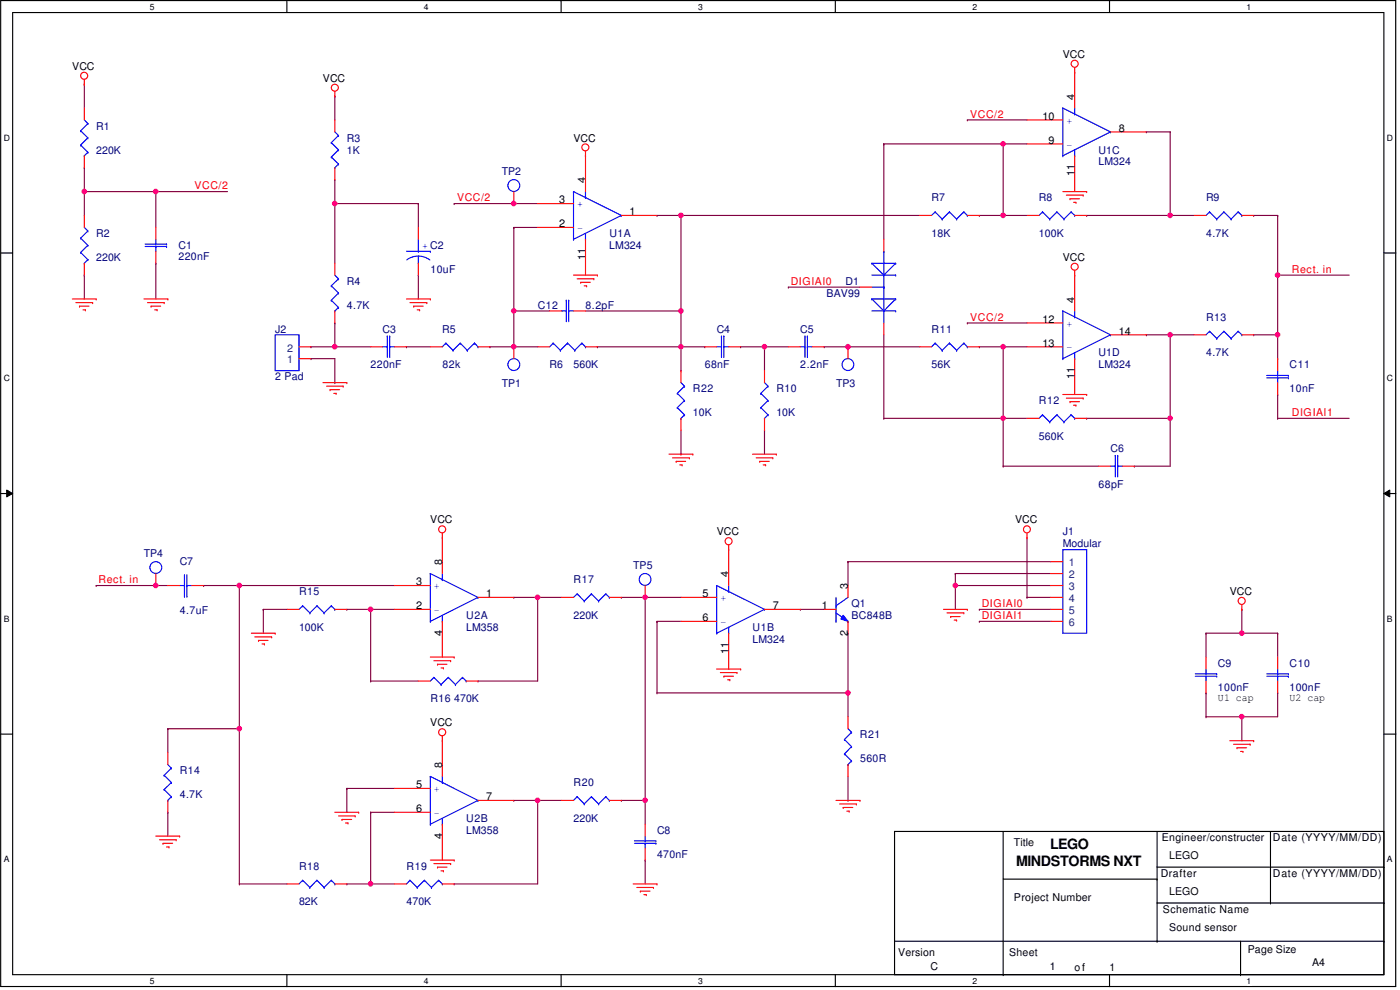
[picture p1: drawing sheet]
<svg xmlns="http://www.w3.org/2000/svg" width="420mm" height="297mm" viewBox="0 0 420 297" stroke-linecap="round" stroke-linejoin="round" font-family="sans-serif">
<defs><g id="words">
<g font-size="4.3">
<text x="315.2" y="254.8">LEGO</text>
<text x="305" y="259.9">MINDSTORMS NXT</text>
</g>
<g font-size="3.2">
<text x="319" y="17.4">VCC</text>
<text x="21.7" y="21">VCC</text>
<text x="96.9" y="24.6">VCC</text>
<text x="322.5" y="29.9" transform="rotate(-90 322.5 29.9)">4</text>
<text x="312.9" y="35.9">10</text>
<text x="335.8" y="39.5">8</text>
<text x="172.1" y="42.5">VCC</text>
<text x="314.7" y="43.1">9</text>
<text x="322.5" y="52.9" transform="rotate(-90 322.5 52.9)">11</text>
<text x="175.7" y="55" transform="rotate(-90 175.7 55)">4</text>
<text x="167.8" y="61">3</text>
<text x="189" y="64.6">1</text>
<text x="167.8" y="68.2">2</text>
<text x="175.7" y="77.9" transform="rotate(-90 175.7 77.9)">11</text>
<text x="319" y="78.3">VCC</text>
<text x="322.5" y="90.8" transform="rotate(-90 322.5 90.8)">4</text>
<text x="312.9" y="96.9">12</text>
<text x="335.8" y="100.4">14</text>
<text x="312.9" y="104">13</text>
<text x="322.5" y="113.7" transform="rotate(-90 322.5 113.7)">11</text>
<text x="129.1" y="157.1">VCC</text>
<text x="215.1" y="160.7">VCC</text>
<text x="304.6" y="157.1">VCC</text>
<text x="132.7" y="169.6" transform="rotate(-90 132.7 169.6)">8</text>
<text x="218.6" y="173.2" transform="rotate(-90 218.6 173.2)">4</text>
<text x="124.9" y="175.6">3</text>
<text x="146" y="179.2">1</text>
<text x="210.8" y="179.2">5</text>
<text x="254.5" y="176.7" transform="rotate(-90 254.5 176.7)">3</text>
<text x="369.1" y="178.6">VCC</text>
<text x="124.9" y="182.8">2</text>
<text x="231.9" y="182.8">7</text>
<text x="246.6" y="182.8">1</text>
<text x="132.7" y="190.8" transform="rotate(-90 132.7 190.8)">4</text>
<text x="210.8" y="186.4">6</text>
<text x="254.5" y="190.8" transform="rotate(-90 254.5 190.8)">2</text>
<text x="218.6" y="196.1" transform="rotate(-90 218.6 196.1)">11</text>
<text x="365.5" y="210.4">U1 cap</text>
<text x="387" y="210.4">U2 cap</text>
<text x="129.1" y="217.9">VCC</text>
<text x="132.7" y="230.5" transform="rotate(-90 132.7 230.5)">8</text>
<text x="124.9" y="236.5">5</text>
<text x="124.9" y="243.7">6</text>
<text x="146" y="240.1">7</text>
<text x="132.7" y="251.6" transform="rotate(-90 132.7 251.6)">4</text>
<text x="304.3" y="253.7">Title</text>
<text x="348.7" y="252.3">Engineer/constructer</text>
<text x="350.8" y="257.7">LEGO</text>
<text x="382" y="252.3">Date (YYYY/MM/DD)</text>
<text x="348.3" y="263.1">Drafter</text>
<text x="382" y="263.1">Date (YYYY/MM/DD)</text>
<text x="350.8" y="268.4">LEGO</text>
<text x="304.3" y="270.3">Project Number</text>
<text x="349" y="273.8">Schematic Name</text>
<text x="350.8" y="279.2">Sound sensor</text>
<text x="269.5" y="286.7">Version</text>
<text x="302.8" y="286.7">Sheet</text>
<text x="374.5" y="286">Page Size</text>
<text x="279.2" y="291">C</text>
<text x="315" y="291">1</text>
<text x="322.4" y="291.4">o f</text>
<text x="332.9" y="291.4">1</text>
<text x="393.8" y="289.9">A4</text>
</g>
<g font-size="3.2" fill="#f00">
<text x="291.2" y="35.3">VCC/2</text>
<text x="58.4" y="56.8">VCC/2</text>
<text x="137.2" y="60.4">VCC/2</text>
<text x="387.7" y="81.8">Rect. in</text>
<text x="237.3" y="85.4">DIGIAI0</text>
<text x="291.2" y="96.2">VCC/2</text>
<text x="387.7" y="124.8">DIGIAI1</text>
<text x="29.6" y="175">Rect. in</text>
<text x="294.6" y="182.1">DIGIAI0</text>
<text x="294.6" y="185.7">DIGIAI1</text>
</g>
<g font-size="3.2" fill="#000080">
<text x="28.9" y="38.9">R1</text>
<text x="28.9" y="46.1">220K</text>
<text x="104.1" y="42.5">R3</text>
<text x="104.1" y="46.1">1K</text>
<text x="329.7" y="46.1">U1C</text>
<text x="150.7" y="52.5">TP2</text>
<text x="329.7" y="49.6">LM324</text>
<text x="279.6" y="60.4">R7</text>
<text x="311.8" y="60.4">R8</text>
<text x="361.9" y="60.4">R9</text>
<text x="28.9" y="71.1">R2</text>
<text x="182.9" y="71.1">U1A</text>
<text x="279.6" y="71.1">18K</text>
<text x="311.8" y="71.1">100K</text>
<text x="362" y="71.1">4.7K</text>
<text x="53.6" y="74.7">C1</text>
<text x="53.6" y="77.9">220nF</text>
<text x="182.9" y="74.7">LM324</text>
<text x="28.9" y="78.3">220K</text>
<text x="129.2" y="81.9">10uF</text>
<text x="104.1" y="85.4">R4</text>
<text x="248.1" y="89">BAV99</text>
<text x="253.8" y="85.4">D1</text>
<text x="104.1" y="92.6">4.7K</text>
<text x="161.4" y="92.6">C12</text>
<text x="175.7" y="92.6">8.2pF</text>
<text x="82.6" y="99.8">J2</text>
<text x="114.8" y="99.8">C3</text>
<text x="132.7" y="99.8">R5</text>
<text x="215.1" y="99.8">C4</text>
<text x="240.2" y="99.8">C5</text>
<text x="279.6" y="99.8">R11</text>
<text x="362" y="96.2">R13</text>
<text x="329.7" y="106.9">U1D</text>
<text x="362" y="106.9">4.7K</text>
<text x="111.2" y="110.5">220nF</text>
<text x="132.8" y="110.5">82k</text>
<text x="165" y="110.5">R6</text>
<text x="172.1" y="110.5">560K</text>
<text x="211.5" y="110.5">68nF</text>
<text x="240.2" y="110.5">2.2nF</text>
<text x="279.6" y="110.5">56K</text>
<text x="329.7" y="110.5">LM324</text>
<text x="387" y="110.5">C11</text>
<text x="82.6" y="114.1">2 Pad</text>
<text x="150.7" y="116.2">TP1</text>
<text x="208" y="117.7">R22</text>
<text x="233" y="117.7">R10</text>
<text x="250.9" y="116.2">TP3</text>
<text x="387" y="117.7">10nF</text>
<text x="207.9" y="124.8">10K</text>
<text x="233" y="124.8">10K</text>
<text x="311.8" y="121.2">R12</text>
<text x="311.8" y="132">560K</text>
<text x="333.3" y="135.6">C6</text>
<text x="329.7" y="146.3">68pF</text>
<text x="319" y="160.7">J1</text>
<text x="43.2" y="167.1">TP4</text>
<text x="319" y="164.2">Modular</text>
<text x="53.9" y="169.6">C7</text>
<text x="190" y="170.7">TP5</text>
<text x="89.8" y="178.6">R15</text>
<text x="172.2" y="175">R17</text>
<text x="53.9" y="184.3">4.7uF</text>
<text x="139.9" y="185.7">U2A</text>
<text x="172.1" y="185.7">220K</text>
<text x="255.6" y="182.1">Q1</text>
<text x="255.6" y="185.7">BC848B</text>
<text x="89.7" y="189.3">100K</text>
<text x="139.9" y="189.3">LM358</text>
<text x="225.9" y="189.3">U1B</text>
<text x="225.8" y="192.9">LM324</text>
<text x="365.5" y="200">C9</text>
<text x="387" y="200">C10</text>
<text x="365.5" y="207.2">100nF</text>
<text x="387" y="207.2">100nF</text>
<text x="129.2" y="210.8">R16 470K</text>
<text x="258.1" y="221.5">R21</text>
<text x="54" y="232.3">R14</text>
<text x="258.1" y="228.7">560R</text>
<text x="54" y="239.4">4.7K</text>
<text x="172.2" y="235.8">R20</text>
<text x="139.9" y="250.2">LM358</text>
<text x="139.9" y="246.6">U2B</text>
<text x="172.1" y="246.6">220K</text>
<text x="197.2" y="250.2">C8</text>
<text x="197.2" y="257.3">470nF</text>
<text x="89.8" y="260.9">R18</text>
<text x="122" y="260.9">R19</text>
<text x="89.7" y="271.7">82K</text>
<text x="122" y="271.7">470K</text>
</g>
<g font-size="3.2" fill="#00f">
<text x="320" y="37.1">+</text>
<text x="320" y="44.3">-</text>
<text x="173.2" y="62.2">+</text>
<text x="173.2" y="69.3">-</text>
<text x="126.6" y="74.7">+ C2</text>
<text x="320" y="98">+</text>
<text x="320" y="105.2">-</text>
<text x="130.2" y="176.8">+</text>
<text x="130.2" y="183.9">-</text>
<text x="216.2" y="180.4">+</text>
<text x="216.2" y="187.5">-</text>
<text x="130.2" y="237.7">+</text>
<text x="130.2" y="244.8">-</text>
</g>
<g font-size="3.2" fill="#004080">
<text x="86.2" y="105.5">2</text>
<text x="86.2" y="109.1">1</text>
<text x="320.7" y="170">1</text>
<text x="320.7" y="173.5">2</text>
<text x="320.7" y="177.1">3</text>
<text x="320.7" y="180.7">4</text>
<text x="320.7" y="184.3">5</text>
<text x="320.7" y="187.9">6</text>
</g>
<g font-size="2.6">
<text x="44.9" y="2.9">5</text>
<text x="127.2" y="2.9">4</text>
<text x="209.5" y="2.9">3</text>
<text x="291.8" y="2.9">2</text>
<text x="374.1" y="2.9">1</text>
<text x="1.1" y="42.2">D</text>
<text x="416.3" y="42.2">D</text>
<text x="1.1" y="114.3">C</text>
<text x="416.3" y="114.3">C</text>
<text x="1.1" y="186.5">B</text>
<text x="416.3" y="186.5">B</text>
<text x="1.1" y="258.7">A</text>
<text x="416.3" y="258.7">A</text>
<text x="44.9" y="295.1">5</text>
<text x="127.2" y="295.1">4</text>
<text x="209.5" y="295.1">3</text>
<text x="291.8" y="295.1">2</text>
<text x="374.1" y="295.1">1</text>
</g>
</g></defs>
<path d="M.2 .2h418.7v295.8h-418.7zM3.8 3.8h411.5v288.6h-411.5z" fill="none" stroke="#000" stroke-width=".34"/>
<g fill="#fff">
<path d="M44.9 .6h1.5v2.8h-1.5z"/>
<path d="M44.9 292.8h1.5v2.9h-1.5z"/>
</g>
<path d="M86.1 .2v3.6M86.1 292.4v3.6" fill="none" stroke="#000" stroke-width=".34"/>
<g fill="#fff">
<path d="M127.2 .6h1.5v2.8h-1.5z"/>
<path d="M127.2 292.8h1.5v2.9h-1.5z"/>
</g>
<path d="M168.4 .2v3.6M168.4 292.4v3.6" fill="none" stroke="#000" stroke-width=".34"/>
<g fill="#fff">
<path d="M209.5 .6h1.5v2.8h-1.5z"/>
<path d="M209.5 292.8h1.5v2.9h-1.5z"/>
</g>
<path d="M250.7 .2v3.6M250.7 292.4v3.6" fill="none" stroke="#000" stroke-width=".34"/>
<g fill="#fff">
<path d="M291.8 .6h1.5v2.8h-1.5z"/>
<path d="M291.8 292.8h1.5v2.9h-1.5z"/>
</g>
<path d="M333 .2v3.6M333 292.4v3.6" fill="none" stroke="#000" stroke-width=".34"/>
<g fill="#fff">
<path d="M374.1 .6h1.5v2.8h-1.5z"/>
<path d="M374.1 292.8h1.5v2.9h-1.5z"/>
<path d="M1.1 39.8h1.9v2.9h-1.9z"/>
<path d="M416.3 39.8h1.8v2.9h-1.8z"/>
<path d="M1.1 112h1.9v2.9h-1.9z"/>
<path d="M416.3 112h1.8v2.9h-1.8z"/>
</g>
<path d="M.2 75.9h3.6M415.3 75.9h3.6" fill="none" stroke="#000" stroke-width=".34"/>
<g fill="#fff">
<path d="M1.1 184.1h1.8v2.9h-1.8z"/>
<path d="M416.3 184.1h1.7v2.9h-1.7z"/>
</g>
<path d="M.2 148.1h3.6M415.3 148.1h3.6" fill="none" stroke="#000" stroke-width=".34"/>
<path d="M2 147l1.8 1.1-1.8 1zM415.3 148.1l1.8-1.1v2.1z" fill="#000"/>
<path d="M2 147l1.8 1.1-1.8 1zM415.3 148.1l1.8-1.1v2.1z" fill="none" stroke="#000" stroke-width=".3"/>
<g fill="#fff">
<path d="M1.1 256.3h1.8v2.9h-1.8z"/>
<path d="M416.3 256.3h1.7v2.9h-1.7z"/>
</g>
<path d="M.2 220.3h3.6M415.3 220.3h3.6" fill="none" stroke="#000" stroke-width=".34"/>
<path d="M154.2 104.1h7.2" fill="none" stroke="#800040" stroke-width=".34"/>
<circle cx="154.2" cy="104.1" r=".17" fill="#800040"/>
<path d="M154.2 68.2h7.2" fill="none" stroke="#800040" stroke-width=".34"/>
<circle cx="154.2" cy="68.2" r=".17" fill="#800040"/>
<path d="M100.5 61.1h25" fill="none" stroke="#800040" stroke-width=".34"/>
<circle cx="100.5" cy="61.1" r=".17" fill="#800040"/>
<path d="M100.5 61.1v17.9" fill="none" stroke="#800040" stroke-width=".34"/>
<circle cx="100.5" cy="61.1" r=".17" fill="#800040"/>
<path d="M229.4 104.1h7.2" fill="none" stroke="#800040" stroke-width=".34"/>
<circle cx="229.4" cy="104.1" r=".17" fill="#800040"/>
<path d="M222.3 104.1h7.1" fill="none" stroke="#800040" stroke-width=".34"/>
<circle cx="222.3" cy="104.1" r=".17" fill="#800040"/>
<path d="M93.3 107.6h7.2" fill="none" stroke="#800040" stroke-width=".34"/>
<circle cx="93.3" cy="107.6" r=".17" fill="#800040"/>
<path d="M100.5 104.1h10.7" fill="none" stroke="#800040" stroke-width=".34"/>
<circle cx="100.5" cy="104.1" r=".17" fill="#800040"/>
<path d="M229.4 129.1v7.2" fill="none" stroke="#800040" stroke-width=".34"/>
<circle cx="229.4" cy="129.1" r=".17" fill="#800040"/>
<path d="M154.2 61.1h7.2" fill="none" stroke="#800040" stroke-width=".34"/>
<circle cx="154.2" cy="61.1" r=".17" fill="#800040"/>
<path d="M100.5 53.9v7.2" fill="none" stroke="#800040" stroke-width=".34"/>
<circle cx="100.5" cy="53.9" r=".17" fill="#800040"/>
<path d="M229.4 104.1v7.1" fill="none" stroke="#800040" stroke-width=".34"/>
<circle cx="229.4" cy="104.1" r=".17" fill="#800040"/>
<path d="M193.6 179.2h10.8" fill="none" stroke="#800040" stroke-width=".34"/>
<circle cx="193.6" cy="179.2" r=".17" fill="#800040"/>
<path d="M197.2 207.9h57.3" fill="none" stroke="#800040" stroke-width=".34"/>
<circle cx="197.2" cy="207.9" r=".17" fill="#800040"/>
<path d="M254.5 190v17.9" fill="none" stroke="#800040" stroke-width=".34"/>
<circle cx="254.5" cy="190" r=".17" fill="#800040"/>
<path d="M308.2 161.3v17.9" fill="none" stroke="#800040" stroke-width=".34"/>
<circle cx="308.2" cy="161.3" r=".17" fill="#800040"/>
<path d="M240.2 182.8h7.1" fill="none" stroke="#800040" stroke-width=".34"/>
<circle cx="240.2" cy="182.8" r=".17" fill="#800040"/>
<path d="M197.2 186.4h7.2" fill="none" stroke="#800040" stroke-width=".34"/>
<circle cx="197.2" cy="186.4" r=".17" fill="#800040"/>
<path d="M254.5 207.9v7.2" fill="none" stroke="#800040" stroke-width=".34"/>
<circle cx="254.5" cy="207.9" r=".17" fill="#800040"/>
<path d="M197.2 186.4v21.5" fill="none" stroke="#800040" stroke-width=".34"/>
<circle cx="197.2" cy="186.4" r=".17" fill="#800040"/>
<path d="M186.5 240.2h7.1" fill="none" stroke="#800040" stroke-width=".34"/>
<circle cx="186.5" cy="240.2" r=".17" fill="#800040"/>
<path d="M186.5 179.2h7.1" fill="none" stroke="#800040" stroke-width=".34"/>
<circle cx="186.5" cy="179.2" r=".17" fill="#800040"/>
<path d="M193.6 179.2v61" fill="none" stroke="#800040" stroke-width=".34"/>
<circle cx="193.6" cy="179.2" r=".17" fill="#800040"/>
<path d="M254.5 168.5h60.9" fill="none" stroke="#800040" stroke-width=".34"/>
<circle cx="254.5" cy="168.5" r=".17" fill="#800040"/>
<path d="M161.4 240.2h7.2" fill="none" stroke="#800040" stroke-width=".34"/>
<circle cx="161.4" cy="240.2" r=".17" fill="#800040"/>
<path d="M161.4 179.2h7.2" fill="none" stroke="#800040" stroke-width=".34"/>
<circle cx="161.4" cy="179.2" r=".17" fill="#800040"/>
<path d="M193.6 240.2v7.1" fill="none" stroke="#800040" stroke-width=".34"/>
<circle cx="193.6" cy="240.2" r=".17" fill="#800040"/>
<path d="M254.5 168.5v7.2" fill="none" stroke="#800040" stroke-width=".34"/>
<circle cx="254.5" cy="168.5" r=".17" fill="#800040"/>
<path d="M25.3 82.5v7.2" fill="none" stroke="#800040" stroke-width=".34"/>
<circle cx="25.3" cy="82.5" r=".17" fill="#800040"/>
<path d="M46.8 79v10.7" fill="none" stroke="#800040" stroke-width=".34"/>
<circle cx="46.8" cy="79" r=".17" fill="#800040"/>
<path d="M383.4 207.9v7.2" fill="none" stroke="#800040" stroke-width=".34"/>
<circle cx="383.4" cy="207.9" r=".17" fill="#800040"/>
<path d="M372.7 215.1v7.1" fill="none" stroke="#800040" stroke-width=".34"/>
<circle cx="372.7" cy="215.1" r=".17" fill="#800040"/>
<path d="M383.4 190v7.1" fill="none" stroke="#800040" stroke-width=".34"/>
<circle cx="383.4" cy="190" r=".17" fill="#800040"/>
<path d="M79 182.8h7.2" fill="none" stroke="#800040" stroke-width=".34"/>
<circle cx="79" cy="182.8" r=".17" fill="#800040"/>
<path d="M111.2 204.3h14.3" fill="none" stroke="#800040" stroke-width=".34"/>
<circle cx="111.2" cy="204.3" r=".17" fill="#800040"/>
<path d="M111.2 182.8v21.5" fill="none" stroke="#800040" stroke-width=".34"/>
<circle cx="111.2" cy="182.8" r=".17" fill="#800040"/>
<path d="M143.5 204.3h17.9" fill="none" stroke="#800040" stroke-width=".34"/>
<circle cx="143.5" cy="204.3" r=".17" fill="#800040"/>
<path d="M161.4 179.2v25.1" fill="none" stroke="#800040" stroke-width=".34"/>
<circle cx="161.4" cy="179.2" r=".17" fill="#800040"/>
<path d="M154.2 179.2h7.2" fill="none" stroke="#800040" stroke-width=".34"/>
<circle cx="154.2" cy="179.2" r=".17" fill="#800040"/>
<path d="M71.8 265.2h14.4" fill="none" stroke="#800040" stroke-width=".34"/>
<circle cx="71.8" cy="265.2" r=".17" fill="#800040"/>
<path d="M61.1 175.7h10.7" fill="none" stroke="#800040" stroke-width=".34"/>
<circle cx="61.1" cy="175.7" r=".17" fill="#800040"/>
<path d="M50.4 243.7v7.2" fill="none" stroke="#800040" stroke-width=".34"/>
<circle cx="50.4" cy="243.7" r=".17" fill="#800040"/>
<path d="M71.8 175.7h46.6" fill="none" stroke="#800040" stroke-width=".34"/>
<circle cx="71.8" cy="175.7" r=".17" fill="#800040"/>
<path d="M111.2 182.8h7.2" fill="none" stroke="#800040" stroke-width=".34"/>
<circle cx="111.2" cy="182.8" r=".17" fill="#800040"/>
<path d="M104.1 182.8h7.1" fill="none" stroke="#800040" stroke-width=".34"/>
<circle cx="104.1" cy="182.8" r=".17" fill="#800040"/>
<path d="M136.3 265.2h25.1" fill="none" stroke="#800040" stroke-width=".34"/>
<circle cx="136.3" cy="265.2" r=".17" fill="#800040"/>
<path d="M161.4 240.2v25" fill="none" stroke="#800040" stroke-width=".34"/>
<circle cx="161.4" cy="240.2" r=".17" fill="#800040"/>
<path d="M154.2 240.2h7.2" fill="none" stroke="#800040" stroke-width=".34"/>
<circle cx="154.2" cy="240.2" r=".17" fill="#800040"/>
<path d="M111.2 243.7h7.2" fill="none" stroke="#800040" stroke-width=".34"/>
<circle cx="111.2" cy="243.7" r=".17" fill="#800040"/>
<path d="M111.2 265.2h7.2" fill="none" stroke="#800040" stroke-width=".34"/>
<circle cx="111.2" cy="265.2" r=".17" fill="#800040"/>
<path d="M50.4 218.7v7.1" fill="none" stroke="#800040" stroke-width=".34"/>
<circle cx="50.4" cy="218.7" r=".17" fill="#800040"/>
<path d="M71.8 218.7v46.5" fill="none" stroke="#800040" stroke-width=".34"/>
<circle cx="71.8" cy="218.7" r=".17" fill="#800040"/>
<path d="M111.2 243.7v21.5" fill="none" stroke="#800040" stroke-width=".34"/>
<circle cx="111.2" cy="243.7" r=".17" fill="#800040"/>
<path d="M104.1 265.2h7.1" fill="none" stroke="#800040" stroke-width=".34"/>
<circle cx="104.1" cy="265.2" r=".17" fill="#800040"/>
<path d="M46.8 175.7h3.6" fill="none" stroke="#800040" stroke-width=".34"/>
<circle cx="46.8" cy="175.7" r=".17" fill="#800040"/>
<path d="M104.1 236.6v7.1" fill="none" stroke="#800040" stroke-width=".34"/>
<circle cx="104.1" cy="236.6" r=".17" fill="#800040"/>
<path d="M193.6 258.1v7.1" fill="none" stroke="#800040" stroke-width=".34"/>
<circle cx="193.6" cy="258.1" r=".17" fill="#800040"/>
<path d="M286.7 175.7h28.7" fill="none" stroke="#800040" stroke-width=".34"/>
<circle cx="286.7" cy="175.7" r=".17" fill="#800040"/>
<path d="M361.9 207.9v7.2" fill="none" stroke="#800040" stroke-width=".34"/>
<circle cx="361.9" cy="207.9" r=".17" fill="#800040"/>
<path d="M122 104.1h7.1" fill="none" stroke="#800040" stroke-width=".34"/>
<circle cx="122" cy="104.1" r=".17" fill="#800040"/>
<path d="M46.8 57.5v10.7" fill="none" stroke="#800040" stroke-width=".34"/>
<circle cx="46.8" cy="57.5" r=".17" fill="#800040"/>
<path d="M100.5 96.9v7.2" fill="none" stroke="#800040" stroke-width=".34"/>
<circle cx="100.5" cy="96.9" r=".17" fill="#800040"/>
<path d="M25.3 50.3v7.2" fill="none" stroke="#800040" stroke-width=".34"/>
<circle cx="25.3" cy="50.3" r=".17" fill="#800040"/>
<path d="M93.3 104.1h7.2" fill="none" stroke="#800040" stroke-width=".34"/>
<circle cx="93.3" cy="104.1" r=".17" fill="#800040"/>
<path d="M50.4 218.7h21.4" fill="none" stroke="#800040" stroke-width=".34"/>
<circle cx="50.4" cy="218.7" r=".17" fill="#800040"/>
<path d="M71.8 175.7v43" fill="none" stroke="#800040" stroke-width=".34"/>
<circle cx="71.8" cy="175.7" r=".17" fill="#800040"/>
<path d="M254.5 233v7.2" fill="none" stroke="#800040" stroke-width=".34"/>
<circle cx="254.5" cy="240.2" r=".17" fill="#800040"/>
<path d="M290.3 36h17.9" fill="none" stroke="#800040" stroke-width=".34"/>
<circle cx="290.3" cy="36" r=".17" fill="#800040"/>
<path d="M293.9 104.1h7.2" fill="none" stroke="#800040" stroke-width=".34"/>
<circle cx="293.9" cy="104.1" r=".17" fill="#800040"/>
<path d="M293.9 182.8h21.5" fill="none" stroke="#800040" stroke-width=".34"/>
<circle cx="293.9" cy="182.8" r=".17" fill="#800040"/>
<path d="M351.2 64.6h7.1" fill="none" stroke="#800040" stroke-width=".34"/>
<circle cx="351.2" cy="64.6" r=".17" fill="#800040"/>
<path d="M301.1 125.5v14.4" fill="none" stroke="#800040" stroke-width=".34"/>
<circle cx="301.1" cy="125.5" r=".17" fill="#800040"/>
<path d="M204.4 64.6h71.6" fill="none" stroke="#800040" stroke-width=".34"/>
<circle cx="204.4" cy="64.6" r=".17" fill="#800040"/>
<path d="M372.7 190h10.7" fill="none" stroke="#800040" stroke-width=".34"/>
<circle cx="372.7" cy="190" r=".17" fill="#800040"/>
<path d="M340.4 139.9h10.8" fill="none" stroke="#800040" stroke-width=".34"/>
<circle cx="340.4" cy="139.9" r=".17" fill="#800040"/>
<path d="M301.1 139.9h28.6" fill="none" stroke="#800040" stroke-width=".34"/>
<circle cx="301.1" cy="139.9" r=".17" fill="#800040"/>
<path d="M351.2 100.5v25" fill="none" stroke="#800040" stroke-width=".34"/>
<circle cx="351.2" cy="100.5" r=".17" fill="#800040"/>
<path d="M344 100.5h7.2" fill="none" stroke="#800040" stroke-width=".34"/>
<circle cx="344" cy="100.5" r=".17" fill="#800040"/>
<path d="M361.9 190h10.8" fill="none" stroke="#800040" stroke-width=".34"/>
<circle cx="361.9" cy="190" r=".17" fill="#800040"/>
<path d="M290.3 96.9h17.9" fill="none" stroke="#800040" stroke-width=".34"/>
<circle cx="290.3" cy="96.9" r=".17" fill="#800040"/>
<path d="M197.2 64.6h7.2" fill="none" stroke="#800040" stroke-width=".34"/>
<circle cx="197.2" cy="64.6" r=".17" fill="#800040"/>
<path d="M236.6 86.1h21.5" fill="none" stroke="#800040" stroke-width=".34"/>
<circle cx="236.6" cy="86.1" r=".17" fill="#800040"/>
<path d="M301.1 104.1v21.4" fill="none" stroke="#800040" stroke-width=".34"/>
<circle cx="301.1" cy="104.1" r=".17" fill="#800040"/>
<path d="M351.2 125.5v14.4" fill="none" stroke="#800040" stroke-width=".34"/>
<circle cx="351.2" cy="125.5" r=".17" fill="#800040"/>
<path d="M293.9 186.4h21.5" fill="none" stroke="#800040" stroke-width=".34"/>
<circle cx="293.9" cy="186.4" r=".17" fill="#800040"/>
<path d="M372.7 182.8v7.2" fill="none" stroke="#800040" stroke-width=".34"/>
<circle cx="372.7" cy="182.8" r=".17" fill="#800040"/>
<path d="M265.2 43.2h35.9" fill="none" stroke="#800040" stroke-width=".34"/>
<circle cx="265.2" cy="43.2" r=".17" fill="#800040"/>
<path d="M301.1 104.1h7.1" fill="none" stroke="#800040" stroke-width=".34"/>
<circle cx="301.1" cy="104.1" r=".17" fill="#800040"/>
<path d="M100.5 107.6v7.2" fill="none" stroke="#800040" stroke-width=".34"/>
<circle cx="100.5" cy="114.8" r=".17" fill="#800040"/>
<path d="M361.9 190v7.1" fill="none" stroke="#800040" stroke-width=".34"/>
<circle cx="361.9" cy="190" r=".17" fill="#800040"/>
<path d="M351.2 100.5h7.1" fill="none" stroke="#800040" stroke-width=".34"/>
<circle cx="351.2" cy="100.5" r=".17" fill="#800040"/>
<path d="M293.9 64.6h7.2" fill="none" stroke="#800040" stroke-width=".34"/>
<circle cx="293.9" cy="64.6" r=".17" fill="#800040"/>
<path d="M372.7 215.1h10.7" fill="none" stroke="#800040" stroke-width=".34"/>
<circle cx="372.7" cy="215.1" r=".17" fill="#800040"/>
<path d="M308.2 179.2h7.2" fill="none" stroke="#800040" stroke-width=".34"/>
<circle cx="308.2" cy="179.2" r=".17" fill="#800040"/>
<path d="M104.1 236.6h14.3" fill="none" stroke="#800040" stroke-width=".34"/>
<circle cx="104.1" cy="236.6" r=".17" fill="#800040"/>
<path d="M25.3 57.5h21.5" fill="none" stroke="#800040" stroke-width=".34"/>
<circle cx="25.3" cy="57.5" r=".17" fill="#800040"/>
<path d="M179.3 104.1h25.1" fill="none" stroke="#800040" stroke-width=".34"/>
<circle cx="179.3" cy="104.1" r=".17" fill="#800040"/>
<path d="M79 182.8v7.2" fill="none" stroke="#800040" stroke-width=".34"/>
<circle cx="79" cy="182.8" r=".17" fill="#800040"/>
<path d="M46.8 57.5h21.5" fill="none" stroke="#800040" stroke-width=".34"/>
<circle cx="46.8" cy="57.5" r=".17" fill="#800040"/>
<path d="M376.2 64.6h7.2" fill="none" stroke="#800040" stroke-width=".34"/>
<circle cx="376.2" cy="64.6" r=".17" fill="#800040"/>
<path d="M301.1 64.6h7.1" fill="none" stroke="#800040" stroke-width=".34"/>
<circle cx="301.1" cy="64.6" r=".17" fill="#800040"/>
<path d="M301.1 43.2h7.1" fill="none" stroke="#800040" stroke-width=".34"/>
<circle cx="301.1" cy="43.2" r=".17" fill="#800040"/>
<path d="M326.1 125.5h25.1" fill="none" stroke="#800040" stroke-width=".34"/>
<circle cx="326.1" cy="125.5" r=".17" fill="#800040"/>
<path d="M361.9 215.1h10.8" fill="none" stroke="#800040" stroke-width=".34"/>
<circle cx="361.9" cy="215.1" r=".17" fill="#800040"/>
<path d="M383.4 64.6v17.9" fill="none" stroke="#800040" stroke-width=".34"/>
<circle cx="383.4" cy="64.6" r=".17" fill="#800040"/>
<path d="M344 39.6h7.2" fill="none" stroke="#800040" stroke-width=".34"/>
<circle cx="344" cy="39.6" r=".17" fill="#800040"/>
<path d="M301.1 125.5h7.1" fill="none" stroke="#800040" stroke-width=".34"/>
<circle cx="301.1" cy="125.5" r=".17" fill="#800040"/>
<path d="M254.5 104.1h21.5" fill="none" stroke="#800040" stroke-width=".34"/>
<circle cx="254.5" cy="104.1" r=".17" fill="#800040"/>
<path d="M25.3 57.5v7.1" fill="none" stroke="#800040" stroke-width=".34"/>
<circle cx="25.3" cy="57.5" r=".17" fill="#800040"/>
<path d="M286.7 175.7v7.1" fill="none" stroke="#800040" stroke-width=".34"/>
<circle cx="286.7" cy="175.7" r=".17" fill="#800040"/>
<path d="M383.4 82.5h21.5" fill="none" stroke="#800040" stroke-width=".34"/>
<circle cx="383.4" cy="82.5" r=".17" fill="#800040"/>
<path d="M25.3 25.3v7.1" fill="none" stroke="#800040" stroke-width=".34"/>
<circle cx="25.3" cy="25.3" r=".17" fill="#800040"/>
<path d="M301.1 43.2v21.4" fill="none" stroke="#800040" stroke-width=".34"/>
<circle cx="301.1" cy="43.2" r=".17" fill="#800040"/>
<path d="M351.2 39.6v25" fill="none" stroke="#800040" stroke-width=".34"/>
<circle cx="351.2" cy="39.6" r=".17" fill="#800040"/>
<path d="M326.1 64.6h25.1" fill="none" stroke="#800040" stroke-width=".34"/>
<circle cx="326.1" cy="64.6" r=".17" fill="#800040"/>
<path d="M100.5 28.8v7.2" fill="none" stroke="#800040" stroke-width=".34"/>
<circle cx="100.5" cy="28.8" r=".17" fill="#800040"/>
<path d="M154.2 93.3v10.8" fill="none" stroke="#800040" stroke-width=".34"/>
<circle cx="154.2" cy="93.3" r=".17" fill="#800040"/>
<path d="M147.1 104.1h7.1" fill="none" stroke="#800040" stroke-width=".34"/>
<circle cx="147.1" cy="104.1" r=".17" fill="#800040"/>
<path d="M286.7 172.1h28.7" fill="none" stroke="#800040" stroke-width=".34"/>
<circle cx="286.7" cy="172.1" r=".17" fill="#800040"/>
<path d="M286.7 172.1v3.6" fill="none" stroke="#800040" stroke-width=".34"/>
<circle cx="286.7" cy="175.7" r=".17" fill="#800040"/>
<path d="M247.3 104.1h7.2" fill="none" stroke="#800040" stroke-width=".34"/>
<circle cx="247.3" cy="104.1" r=".17" fill="#800040"/>
<path d="M136.3 61.1h17.9" fill="none" stroke="#800040" stroke-width=".34"/>
<circle cx="136.3" cy="61.1" r=".17" fill="#800040"/>
<path d="M28.9 175.7h17.9" fill="none" stroke="#800040" stroke-width=".34"/>
<circle cx="28.9" cy="175.7" r=".17" fill="#800040"/>
<path d="M125.5 61.1v7.1" fill="none" stroke="#800040" stroke-width=".34"/>
<circle cx="125.5" cy="61.1" r=".17" fill="#800040"/>
<path d="M125.5 82.5v7.2" fill="none" stroke="#800040" stroke-width=".34"/>
<circle cx="125.5" cy="82.5" r=".17" fill="#800040"/>
<path d="M204.4 104.1h7.1" fill="none" stroke="#800040" stroke-width=".34"/>
<circle cx="211.5" cy="104.1" r=".17" fill="#800040"/>
<path d="M204.4 93.3v10.8" fill="none" stroke="#800040" stroke-width=".34"/>
<circle cx="204.4" cy="93.3" r=".17" fill="#800040"/>
<path d="M204.4 104.1v7.1" fill="none" stroke="#800040" stroke-width=".34"/>
<circle cx="204.4" cy="111.2" r=".17" fill="#800040"/>
<path d="M204.4 129.1v7.2" fill="none" stroke="#800040" stroke-width=".34"/>
<circle cx="204.4" cy="136.3" r=".17" fill="#800040"/>
<path d="M265.2 43.2v28.6" fill="none" stroke="#800040" stroke-width=".34"/>
<circle cx="265.2" cy="43.2" r=".17" fill="#800040"/>
<path d="M265.2 100.5v25" fill="none" stroke="#800040" stroke-width=".34"/>
<circle cx="265.2" cy="125.5" r=".17" fill="#800040"/>
<path d="M265.2 125.5h35.9" fill="none" stroke="#800040" stroke-width=".34"/>
<circle cx="301.1" cy="125.5" r=".17" fill="#800040"/>
<path d="M376.2 100.5h7.2" fill="none" stroke="#800040" stroke-width=".34"/>
<circle cx="376.2" cy="100.5" r=".17" fill="#800040"/>
<path d="M383.4 82.5v18" fill="none" stroke="#800040" stroke-width=".34"/>
<circle cx="383.4" cy="100.5" r=".17" fill="#800040"/>
<path d="M383.4 100.5v7.1" fill="none" stroke="#800040" stroke-width=".34"/>
<circle cx="383.4" cy="107.6" r=".17" fill="#800040"/>
<path d="M383.4 125.5h21.5" fill="none" stroke="#800040" stroke-width=".34"/>
<circle cx="383.4" cy="125.5" r=".17" fill="#800040"/>
<path d="M383.4 118.4v7.1" fill="none" stroke="#800040" stroke-width=".34"/>
<circle cx="383.4" cy="118.4" r=".17" fill="#800040"/>
<path d="M154.2 93.3h10.8" fill="none" stroke="#800040" stroke-width=".34"/>
<circle cx="154.2" cy="93.3" r=".17" fill="#800040"/>
<path d="M154.2 68.2v25.1" fill="none" stroke="#800040" stroke-width=".34"/>
<circle cx="154.2" cy="68.2" r=".17" fill="#800040"/>
<path d="M175.7 93.3h28.7" fill="none" stroke="#800040" stroke-width=".34"/>
<circle cx="204.4" cy="93.3" r=".17" fill="#800040"/>
<path d="M204.4 64.6v28.7" fill="none" stroke="#800040" stroke-width=".34"/>
<circle cx="204.4" cy="64.6" r=".17" fill="#800040"/>
<path d="M96.9 114.8h7.2" fill="none" stroke="#f00" stroke-width=".34"/>
<circle cx="104.1" cy="114.8" r=".17" fill="#f00"/>
<path d="M98 115.9h5" fill="none" stroke="#f00" stroke-width=".34"/>
<circle cx="103" cy="115.9" r=".17" fill="#f00"/>
<path d="M99 116.9h2.9" fill="none" stroke="#f00" stroke-width=".34"/>
<circle cx="99" cy="116.9" r=".17" fill="#f00"/>
<path d="M100.1 118h.8" fill="none" stroke="#f00" stroke-width=".34"/>
<circle cx="100.9" cy="118" r=".17" fill="#f00"/>
<path d="M122 89.7h7.1" fill="none" stroke="#f00" stroke-width=".34"/>
<circle cx="129.1" cy="89.7" r=".17" fill="#f00"/>
<path d="M123.1 90.8h5" fill="none" stroke="#f00" stroke-width=".34"/>
<circle cx="128.1" cy="90.8" r=".17" fill="#f00"/>
<path d="M124.2 91.9h2.8" fill="none" stroke="#f00" stroke-width=".34"/>
<circle cx="124.2" cy="91.9" r=".17" fill="#f00"/>
<path d="M125.2 93h.7" fill="none" stroke="#f00" stroke-width=".34"/>
<circle cx="125.9" cy="93" r=".17" fill="#f00"/>
<path d="M225.8 136.3h7.2" fill="none" stroke="#f00" stroke-width=".34"/>
<circle cx="233" cy="136.3" r=".17" fill="#f00"/>
<path d="M226.9 137.4h5" fill="none" stroke="#f00" stroke-width=".34"/>
<circle cx="231.9" cy="137.4" r=".17" fill="#f00"/>
<path d="M228 138.4h2.9" fill="none" stroke="#f00" stroke-width=".34"/>
<circle cx="228" cy="138.4" r=".17" fill="#f00"/>
<path d="M229.1 139.5h.7" fill="none" stroke="#f00" stroke-width=".34"/>
<circle cx="229.8" cy="139.5" r=".17" fill="#f00"/>
<path d="M283.2 182.8h7.1" fill="none" stroke="#f00" stroke-width=".34"/>
<circle cx="290.3" cy="182.8" r=".17" fill="#f00"/>
<path d="M284.2 183.9h5.1" fill="none" stroke="#f00" stroke-width=".34"/>
<circle cx="289.3" cy="183.9" r=".17" fill="#f00"/>
<path d="M285.3 185h2.9" fill="none" stroke="#f00" stroke-width=".34"/>
<circle cx="285.3" cy="185" r=".17" fill="#f00"/>
<path d="M286.4 186.1h.7" fill="none" stroke="#f00" stroke-width=".34"/>
<circle cx="287.1" cy="186.1" r=".17" fill="#f00"/>
<path d="M308.2 159.9v1.4" fill="none" stroke="#f00" stroke-width=".34"/>
<circle cx="308.2" cy="161.3" r=".17" fill="#f00"/>
<g fill="none" stroke="#f00" stroke-width=".34">
<path d="M46.8 250.9h7.1"/>
<circle cx="308.2" cy="158.8" r="1.05"/>
</g>
<circle cx="53.9" cy="250.9" r=".17" fill="#f00"/>
<path d="M47.9 252h5" fill="none" stroke="#f00" stroke-width=".34"/>
<circle cx="52.9" cy="252" r=".17" fill="#f00"/>
<path d="M48.9 253h2.9" fill="none" stroke="#f00" stroke-width=".34"/>
<circle cx="48.9" cy="253" r=".17" fill="#f00"/>
<path d="M50 254.1h.7" fill="none" stroke="#f00" stroke-width=".34"/>
<circle cx="50.7" cy="254.1" r=".17" fill="#f00"/>
<path d="M75.4 190h7.2" fill="none" stroke="#f00" stroke-width=".34"/>
<circle cx="82.6" cy="190" r=".17" fill="#f00"/>
<path d="M76.5 191.1h5" fill="none" stroke="#f00" stroke-width=".34"/>
<circle cx="81.5" cy="191.1" r=".17" fill="#f00"/>
<path d="M77.6 192.2h2.8" fill="none" stroke="#f00" stroke-width=".34"/>
<circle cx="77.6" cy="192.2" r=".17" fill="#f00"/>
<path d="M78.6 193.2h.8" fill="none" stroke="#f00" stroke-width=".34"/>
<circle cx="79.4" cy="193.2" r=".17" fill="#f00"/>
<path d="M21.7 89.7h7.2" fill="none" stroke="#f00" stroke-width=".34"/>
<circle cx="28.9" cy="89.7" r=".17" fill="#f00"/>
<path d="M22.8 90.8h5" fill="none" stroke="#f00" stroke-width=".34"/>
<circle cx="27.8" cy="90.8" r=".17" fill="#f00"/>
<path d="M23.9 91.9h2.8" fill="none" stroke="#f00" stroke-width=".34"/>
<circle cx="23.9" cy="91.9" r=".17" fill="#f00"/>
<path d="M24.9 93h.7" fill="none" stroke="#f00" stroke-width=".34"/>
<circle cx="25.6" cy="93" r=".17" fill="#f00"/>
<path d="M43.2 89.7h7.2" fill="none" stroke="#f00" stroke-width=".34"/>
<circle cx="50.4" cy="89.7" r=".17" fill="#f00"/>
<path d="M44.3 90.8h5" fill="none" stroke="#f00" stroke-width=".34"/>
<circle cx="49.3" cy="90.8" r=".17" fill="#f00"/>
<path d="M45.3 91.9h2.9" fill="none" stroke="#f00" stroke-width=".34"/>
<circle cx="45.3" cy="91.9" r=".17" fill="#f00"/>
<path d="M46.4 93h.7" fill="none" stroke="#f00" stroke-width=".34"/>
<circle cx="47.1" cy="93" r=".17" fill="#f00"/>
<path d="M369.1 222.2h7.1" fill="none" stroke="#f00" stroke-width=".34"/>
<circle cx="376.2" cy="222.2" r=".17" fill="#f00"/>
<path d="M370.2 223.3h5" fill="none" stroke="#f00" stroke-width=".34"/>
<circle cx="375.2" cy="223.3" r=".17" fill="#f00"/>
<path d="M371.3 224.4h2.8" fill="none" stroke="#f00" stroke-width=".34"/>
<circle cx="371.3" cy="224.4" r=".17" fill="#f00"/>
<path d="M372.3 225.5h.7" fill="none" stroke="#f00" stroke-width=".34"/>
<circle cx="373" cy="225.5" r=".17" fill="#f00"/>
<path d="M372.7 181.4v1.4" fill="none" stroke="#f00" stroke-width=".34"/>
<circle cx="372.7" cy="182.8" r=".17" fill="#f00"/>
<g fill="none" stroke="#f00" stroke-width=".34">
<path d="M100.5 243.7h7.1"/>
<circle cx="372.7" cy="180.3" r="1.06"/>
</g>
<circle cx="107.6" cy="243.7" r=".17" fill="#f00"/>
<path d="M101.6 244.8h5" fill="none" stroke="#f00" stroke-width=".34"/>
<circle cx="106.6" cy="244.8" r=".17" fill="#f00"/>
<path d="M102.6 245.9h2.9" fill="none" stroke="#f00" stroke-width=".34"/>
<circle cx="102.6" cy="245.9" r=".17" fill="#f00"/>
<path d="M103.7 246.9h.7" fill="none" stroke="#f00" stroke-width=".34"/>
<circle cx="104.4" cy="246.9" r=".17" fill="#f00"/>
<path d="M250.9 240.2h7.2" fill="none" stroke="#f00" stroke-width=".34"/>
<circle cx="258.1" cy="240.2" r=".17" fill="#f00"/>
<path d="M252 241.2h5" fill="none" stroke="#f00" stroke-width=".34"/>
<circle cx="257" cy="241.2" r=".17" fill="#f00"/>
<path d="M253.1 242.3h2.8" fill="none" stroke="#f00" stroke-width=".34"/>
<circle cx="253.1" cy="242.3" r=".17" fill="#f00"/>
<path d="M254.2 243.4h.6" fill="none" stroke="#f00" stroke-width=".34"/>
<circle cx="254.8" cy="243.4" r=".17" fill="#f00"/>
<path d="M190 265.2h7.2" fill="none" stroke="#f00" stroke-width=".34"/>
<circle cx="197.2" cy="265.2" r=".17" fill="#f00"/>
<path d="M191.1 266.3h5" fill="none" stroke="#f00" stroke-width=".34"/>
<circle cx="196.1" cy="266.3" r=".17" fill="#f00"/>
<path d="M192.2 267.4h2.9" fill="none" stroke="#f00" stroke-width=".34"/>
<circle cx="192.2" cy="267.4" r=".17" fill="#f00"/>
<path d="M193.2 268.4h.8" fill="none" stroke="#f00" stroke-width=".34"/>
<circle cx="194" cy="268.4" r=".17" fill="#f00"/>
<path d="M218.7 163.5v1.4" fill="none" stroke="#f00" stroke-width=".34"/>
<circle cx="218.7" cy="164.9" r=".17" fill="#f00"/>
<g fill="none" stroke="#f00" stroke-width=".34">
<path d="M132.7 159.9v1.4"/>
<circle cx="218.6" cy="162.4" r="1.05"/>
</g>
<circle cx="132.7" cy="161.3" r=".17" fill="#f00"/>
<g fill="none" stroke="#f00" stroke-width=".34">
<path d="M129.1 258.1h7.2"/>
<circle cx="132.7" cy="158.8" r="1.06"/>
</g>
<circle cx="136.3" cy="258.1" r=".17" fill="#f00"/>
<path d="M130.2 259.1h5" fill="none" stroke="#f00" stroke-width=".34"/>
<circle cx="135.2" cy="259.1" r=".17" fill="#f00"/>
<path d="M131.3 260.2h2.8" fill="none" stroke="#f00" stroke-width=".34"/>
<circle cx="131.3" cy="260.2" r=".17" fill="#f00"/>
<path d="M132.4 261.3h.7" fill="none" stroke="#f00" stroke-width=".34"/>
<circle cx="133.1" cy="261.3" r=".17" fill="#f00"/>
<path d="M215.1 200.7h7.2" fill="none" stroke="#f00" stroke-width=".34"/>
<circle cx="222.3" cy="200.7" r=".17" fill="#f00"/>
<path d="M216.2 201.8h5" fill="none" stroke="#f00" stroke-width=".34"/>
<circle cx="221.2" cy="201.8" r=".17" fill="#f00"/>
<path d="M217.2 202.9h2.9" fill="none" stroke="#f00" stroke-width=".34"/>
<circle cx="217.2" cy="202.9" r=".17" fill="#f00"/>
<path d="M218.3 204h.7" fill="none" stroke="#f00" stroke-width=".34"/>
<circle cx="219" cy="204" r=".17" fill="#f00"/>
<path d="M319 118.4h7.1" fill="none" stroke="#f00" stroke-width=".34"/>
<circle cx="326.1" cy="118.4" r=".17" fill="#f00"/>
<path d="M320 119.5h5.1" fill="none" stroke="#f00" stroke-width=".34"/>
<circle cx="325.1" cy="119.5" r=".17" fill="#f00"/>
<path d="M321.1 120.5h2.9" fill="none" stroke="#f00" stroke-width=".34"/>
<circle cx="321.1" cy="120.5" r=".17" fill="#f00"/>
<path d="M322.2 121.6h.7" fill="none" stroke="#f00" stroke-width=".34"/>
<circle cx="322.9" cy="121.6" r=".17" fill="#f00"/>
<path d="M175.7 45.3v1.4" fill="none" stroke="#f00" stroke-width=".34"/>
<circle cx="175.7" cy="46.7" r=".17" fill="#f00"/>
<g fill="none" stroke="#f00" stroke-width=".34">
<path d="M172.1 82.5h7.2"/>
<circle cx="175.7" cy="44.2" r="1.05"/>
</g>
<circle cx="179.3" cy="82.5" r=".17" fill="#f00"/>
<path d="M173.2 83.7h5" fill="none" stroke="#f00" stroke-width=".34"/>
<circle cx="178.2" cy="83.7" r=".17" fill="#f00"/>
<path d="M174.3 84.7h2.9" fill="none" stroke="#f00" stroke-width=".34"/>
<circle cx="174.3" cy="84.7" r=".17" fill="#f00"/>
<path d="M175.3 85.8h.8" fill="none" stroke="#f00" stroke-width=".34"/>
<circle cx="176.1" cy="85.8" r=".17" fill="#f00"/>
<path d="M25.3 23.8v1.5" fill="none" stroke="#f00" stroke-width=".34"/>
<circle cx="25.3" cy="25.3" r=".17" fill="#f00"/>
<g fill="none" stroke="#f00" stroke-width=".34">
<path d="M322.5 81.1v1.4"/>
<circle cx="25.3" cy="22.7" r="1.06"/>
</g>
<circle cx="322.5" cy="82.5" r=".17" fill="#f00"/>
<g fill="none" stroke="#f00" stroke-width=".34">
<path d="M100.5 27.4v1.4"/>
<circle cx="322.5" cy="80" r="1.05"/>
</g>
<circle cx="100.5" cy="28.8" r=".17" fill="#f00"/>
<g fill="none" stroke="#f00" stroke-width=".34">
<path d="M322.5 20.2v1.5"/>
<circle cx="100.5" cy="26.3" r="1.05"/>
</g>
<circle cx="322.5" cy="21.7" r=".17" fill="#f00"/>
<g fill="none" stroke="#f00" stroke-width=".34">
<path d="M132.7 220.8v1.4"/>
<circle cx="322.5" cy="19.1" r="1.06"/>
</g>
<circle cx="132.7" cy="222.2" r=".17" fill="#f00"/>
<g fill="none" stroke="#f00" stroke-width=".34">
<path d="M129.1 197.1h7.2"/>
<circle cx="132.7" cy="219.7" r="1.06"/>
</g>
<circle cx="136.3" cy="197.1" r=".17" fill="#f00"/>
<path d="M130.2 198.2h5" fill="none" stroke="#f00" stroke-width=".34"/>
<circle cx="135.2" cy="198.2" r=".17" fill="#f00"/>
<path d="M131.3 199.3h2.8" fill="none" stroke="#f00" stroke-width=".34"/>
<circle cx="131.3" cy="199.3" r=".17" fill="#f00"/>
<path d="M132.4 200.4h.7" fill="none" stroke="#f00" stroke-width=".34"/>
<circle cx="133.1" cy="200.4" r=".17" fill="#f00"/>
<path d="M319 57.5h7.1" fill="none" stroke="#f00" stroke-width=".34"/>
<circle cx="326.1" cy="57.5" r=".17" fill="#f00"/>
<path d="M320 58.5h5.1" fill="none" stroke="#f00" stroke-width=".34"/>
<circle cx="325.1" cy="58.5" r=".17" fill="#f00"/>
<path d="M321.1 59.6h2.9" fill="none" stroke="#f00" stroke-width=".34"/>
<circle cx="321.1" cy="59.6" r=".17" fill="#f00"/>
<path d="M322.2 60.7h.7" fill="none" stroke="#f00" stroke-width=".34"/>
<circle cx="322.9" cy="60.7" r=".17" fill="#f00"/>
<path d="M200.8 136.3h7.1" fill="none" stroke="#f00" stroke-width=".34"/>
<circle cx="207.9" cy="136.3" r=".17" fill="#f00"/>
<path d="M201.8 137.4h5.1" fill="none" stroke="#f00" stroke-width=".34"/>
<circle cx="206.9" cy="137.4" r=".17" fill="#f00"/>
<path d="M202.9 138.4h2.9" fill="none" stroke="#f00" stroke-width=".34"/>
<circle cx="202.9" cy="138.4" r=".17" fill="#f00"/>
<path d="M204 139.5h.7" fill="none" stroke="#f00" stroke-width=".34"/>
<circle cx="204.7" cy="139.5" r=".17" fill="#f00"/>
<path d="M268.5 249.5h146.8v42.9h-146.8zM301.1 249.5v42.9M347.2 249.5v32.9M381.3 249.5v21.4M301.1 263.8h46.1M347.2 260.2h68.1M347.2 270.9h68.1M268.5 282.4h146.8M372.3 282.4v10" fill="none" stroke="#000" stroke-width=".34"/>
<g fill="#000">
<circle cx="347.2" cy="263.8" r=".17"/>
<circle cx="381.3" cy="270.9" r=".17"/>
<circle cx="415.3" cy="270.9" r=".17"/>
<circle cx="415.3" cy="260.2" r=".17"/>
<circle cx="301.1" cy="292.4" r=".17"/>
<circle cx="347.2" cy="282.4" r=".17"/>
<circle cx="372.3" cy="292.4" r=".17"/>
<circle cx="415.3" cy="282.4" r=".17"/>
</g>
<path d="M312.9 124.5l-1.1 1" fill="none" stroke="#00f" stroke-width=".34"/>
<circle cx="312.9" cy="124.5" r=".17" fill="#00f"/>
<path d="M312.9 124.5l2.1 2.1" fill="none" stroke="#00f" stroke-width=".34"/>
<circle cx="315" cy="126.6" r=".17" fill="#00f"/>
<path d="M317.2 124.5l-2.2 2.1" fill="none" stroke="#00f" stroke-width=".34"/>
<circle cx="317.2" cy="124.5" r=".17" fill="#00f"/>
<path d="M317.2 124.5l2.1 2.1" fill="none" stroke="#00f" stroke-width=".34"/>
<circle cx="319.3" cy="126.6" r=".17" fill="#00f"/>
<path d="M321.5 124.5l-2.2 2.1" fill="none" stroke="#00f" stroke-width=".34"/>
<circle cx="321.5" cy="124.5" r=".17" fill="#00f"/>
<path d="M321.5 124.5l1 1" fill="none" stroke="#00f" stroke-width=".34"/>
<circle cx="322.5" cy="125.5" r=".17" fill="#00f"/>
<path d="M154.2 104.1v3.5M308.2 125.5h3.6M322.5 125.5h3.6M193.6 175.7v3.5M315.4 168.5h3.6M315.4 172.1h3.6M315.4 175.7h3.6M315.4 179.2h3.6M315.4 182.8h3.6M315.4 186.4h3.6" fill="none" stroke="#f00" stroke-width=".34"/>
<g fill="none" stroke="#00f" stroke-width=".34">
<path d="M125.5 76.8v2.2M319 164.9h7.1v25.1h-7.1z"/>
<circle cx="154.2" cy="109.4" r="1.78"/>
<circle cx="193.6" cy="173.9" r="1.77"/>
</g>
<circle cx="125.5" cy="79" r=".17" fill="#00f"/>
<path d="M122 75.4h7.1" fill="none" stroke="#00f" stroke-width=".34"/>
<circle cx="129.1" cy="75.4" r=".17" fill="#00f"/>
<path d="M125.5 71.8v3.6" fill="none" stroke="#00f" stroke-width=".34"/>
<circle cx="125.5" cy="75.4" r=".17" fill="#00f"/>
<path d="M122.1 78a5.8 5.8 0 0 1 6.9 0M168.6 93.3h1.4" fill="none" stroke="#00f" stroke-width=".34"/>
<path d="M125.5 68.2v3.6M125.5 79v3.5" fill="none" stroke="#f00" stroke-width=".34"/>
<circle cx="170" cy="93.3" r=".17" fill="#00f"/>
<path d="M170.7 90.1v6.4" fill="none" stroke="#00f" stroke-width=".34"/>
<circle cx="170.7" cy="90.1" r=".17" fill="#00f"/>
<path d="M170 90.1v6.4" fill="none" stroke="#00f" stroke-width=".34"/>
<circle cx="170" cy="90.1" r=".17" fill="#00f"/>
<path d="M170.7 93.3h1.4" fill="none" stroke="#00f" stroke-width=".34"/>
<circle cx="170.7" cy="93.3" r=".17" fill="#00f"/>
<path d="M165 93.3h3.6M172.1 93.3h3.6" fill="none" stroke="#f00" stroke-width=".34"/>
<path d="M46.8 71.8v1.4" fill="none" stroke="#00f" stroke-width=".34"/>
<circle cx="46.8" cy="73.2" r=".17" fill="#00f"/>
<path d="M43.5 74h6.5" fill="none" stroke="#00f" stroke-width=".34"/>
<circle cx="50" cy="74" r=".17" fill="#00f"/>
<path d="M43.5 73.2h6.5" fill="none" stroke="#00f" stroke-width=".34"/>
<circle cx="50" cy="73.2" r=".17" fill="#00f"/>
<path d="M46.8 74v1.4" fill="none" stroke="#00f" stroke-width=".34"/>
<circle cx="46.8" cy="74" r=".17" fill="#00f"/>
<path d="M46.8 68.2v3.6M46.8 75.4v3.6" fill="none" stroke="#f00" stroke-width=".34"/>
<path d="M173.2 239.1l-1.1 1.1" fill="none" stroke="#00f" stroke-width=".34"/>
<circle cx="173.2" cy="239.1" r=".17" fill="#00f"/>
<path d="M173.2 239.1l2.1 2.1" fill="none" stroke="#00f" stroke-width=".34"/>
<circle cx="175.3" cy="241.2" r=".17" fill="#00f"/>
<path d="M177.5 239.1l-2.2 2.1" fill="none" stroke="#00f" stroke-width=".34"/>
<circle cx="177.5" cy="239.1" r=".17" fill="#00f"/>
<path d="M177.5 239.1l2.2 2.1" fill="none" stroke="#00f" stroke-width=".34"/>
<circle cx="179.7" cy="241.2" r=".17" fill="#00f"/>
<path d="M181.8 239.1l-2.1 2.1" fill="none" stroke="#00f" stroke-width=".34"/>
<circle cx="181.8" cy="239.1" r=".17" fill="#00f"/>
<path d="M181.8 239.1l1.1 1.1" fill="none" stroke="#00f" stroke-width=".34"/>
<circle cx="182.9" cy="240.2" r=".17" fill="#00f"/>
<path d="M168.6 240.2h3.5M182.9 240.2h3.6" fill="none" stroke="#f00" stroke-width=".34"/>
<path d="M130.2 203.2l-1.1 1.1" fill="none" stroke="#00f" stroke-width=".34"/>
<circle cx="130.2" cy="203.2" r=".17" fill="#00f"/>
<path d="M130.2 203.2l2.2 2.2" fill="none" stroke="#00f" stroke-width=".34"/>
<circle cx="132.4" cy="205.4" r=".17" fill="#00f"/>
<path d="M134.5 203.2l-2.1 2.2" fill="none" stroke="#00f" stroke-width=".34"/>
<circle cx="134.5" cy="203.2" r=".17" fill="#00f"/>
<path d="M134.5 203.2l2.2 2.2" fill="none" stroke="#00f" stroke-width=".34"/>
<circle cx="136.7" cy="205.4" r=".17" fill="#00f"/>
<path d="M138.8 203.2l-2.1 2.2" fill="none" stroke="#00f" stroke-width=".34"/>
<circle cx="138.8" cy="203.2" r=".17" fill="#00f"/>
<path d="M138.8 203.2l1.1 1.1" fill="none" stroke="#00f" stroke-width=".34"/>
<circle cx="139.9" cy="204.3" r=".17" fill="#00f"/>
<path d="M125.5 204.3h3.6M139.9 204.3h3.6" fill="none" stroke="#f00" stroke-width=".34"/>
<path d="M363 63.6l-1.1 1" fill="none" stroke="#00f" stroke-width=".34"/>
<circle cx="363" cy="63.6" r=".17" fill="#00f"/>
<path d="M363 63.6l2.2 2.1" fill="none" stroke="#00f" stroke-width=".34"/>
<circle cx="365.2" cy="65.7" r=".17" fill="#00f"/>
<path d="M367.3 63.6l-2.1 2.1" fill="none" stroke="#00f" stroke-width=".34"/>
<circle cx="367.3" cy="63.6" r=".17" fill="#00f"/>
<path d="M367.3 63.6l2.2 2.1" fill="none" stroke="#00f" stroke-width=".34"/>
<circle cx="369.5" cy="65.7" r=".17" fill="#00f"/>
<path d="M371.6 63.6l-2.1 2.1" fill="none" stroke="#00f" stroke-width=".34"/>
<circle cx="371.6" cy="63.6" r=".17" fill="#00f"/>
<path d="M371.6 63.6l1.1 1" fill="none" stroke="#00f" stroke-width=".34"/>
<circle cx="372.7" cy="64.6" r=".17" fill="#00f"/>
<path d="M358.3 64.6h3.6M372.7 64.6h3.5" fill="none" stroke="#f00" stroke-width=".34"/>
<path d="M240.2 104.1h1.4" fill="none" stroke="#00f" stroke-width=".34"/>
<circle cx="241.6" cy="104.1" r=".17" fill="#00f"/>
<path d="M242.3 100.8v6.5" fill="none" stroke="#00f" stroke-width=".34"/>
<circle cx="242.3" cy="100.8" r=".17" fill="#00f"/>
<path d="M241.6 100.8v6.5" fill="none" stroke="#00f" stroke-width=".34"/>
<circle cx="241.6" cy="100.8" r=".17" fill="#00f"/>
<path d="M242.3 104.1h1.4" fill="none" stroke="#00f" stroke-width=".34"/>
<circle cx="242.3" cy="104.1" r=".17" fill="#00f"/>
<path d="M236.6 104.1h3.6M243.7 104.1h3.6" fill="none" stroke="#f00" stroke-width=".34"/>
<path d="M261.7 79l3.5 3.5" fill="none" stroke="#00f" stroke-width=".34"/>
<circle cx="265.2" cy="82.5" r=".17" fill="#00f"/>
<path d="M268.8 79l-3.6 3.5" fill="none" stroke="#00f" stroke-width=".34"/>
<circle cx="268.8" cy="79" r=".17" fill="#00f"/>
<path d="M261.7 79h7.1" fill="none" stroke="#00f" stroke-width=".34"/>
<circle cx="261.7" cy="79" r=".17" fill="#00f"/>
<path d="M261.7 82.5h7.1" fill="none" stroke="#00f" stroke-width=".34"/>
<circle cx="268.8" cy="82.5" r=".17" fill="#00f"/>
<path d="M265.2 75.4v10.7" fill="none" stroke="#00f" stroke-width=".34"/>
<circle cx="265.2" cy="75.4" r=".17" fill="#00f"/>
<path d="M261.7 89.7l3.5 3.6" fill="none" stroke="#00f" stroke-width=".34"/>
<circle cx="265.2" cy="93.3" r=".17" fill="#00f"/>
<path d="M268.8 89.7l-3.6 3.6" fill="none" stroke="#00f" stroke-width=".34"/>
<circle cx="268.8" cy="89.7" r=".17" fill="#00f"/>
<path d="M261.7 89.7h7.1" fill="none" stroke="#00f" stroke-width=".34"/>
<circle cx="261.7" cy="89.7" r=".17" fill="#00f"/>
<path d="M261.7 93.3h7.1" fill="none" stroke="#00f" stroke-width=".34"/>
<circle cx="268.8" cy="93.3" r=".17" fill="#00f"/>
<path d="M265.2 86.1v10.8" fill="none" stroke="#00f" stroke-width=".34"/>
<circle cx="265.2" cy="86.1" r=".17" fill="#00f"/>
<path d="M261.7 86.1h3.5" fill="none" stroke="#00f" stroke-width=".34"/>
<circle cx="265.2" cy="86.1" r=".17" fill="#00f"/>
<path d="M265.2 71.8v3.6M258.1 86.1h3.6M265.2 96.9v3.6" fill="none" stroke="#f00" stroke-width=".34"/>
<path d="M193.6 250.9v1.4" fill="none" stroke="#00f" stroke-width=".34"/>
<circle cx="193.6" cy="252.3" r=".17" fill="#00f"/>
<path d="M190.4 253h6.4" fill="none" stroke="#00f" stroke-width=".34"/>
<circle cx="196.8" cy="253" r=".17" fill="#00f"/>
<path d="M190.4 252.3h6.4" fill="none" stroke="#00f" stroke-width=".34"/>
<circle cx="196.8" cy="252.3" r=".17" fill="#00f"/>
<path d="M193.6 253v1.5" fill="none" stroke="#00f" stroke-width=".34"/>
<circle cx="193.6" cy="253" r=".17" fill="#00f"/>
<path d="M193.6 247.3v3.6M193.6 254.5v3.6" fill="none" stroke="#f00" stroke-width=".34"/>
<path d="M172.1 57.5l14.4 7.1" fill="none" stroke="#00f" stroke-width=".34"/>
<circle cx="186.5" cy="64.6" r=".17" fill="#00f"/>
<path d="M186.5 64.6l-14.4 7.2" fill="none" stroke="#00f" stroke-width=".34"/>
<circle cx="172.1" cy="71.8" r=".17" fill="#00f"/>
<path d="M172.1 57.5v14.3" fill="none" stroke="#00f" stroke-width=".34"/>
<circle cx="172.1" cy="57.5" r=".17" fill="#00f"/>
<path d="M175.7 57.5v1.8" fill="none" stroke="#00f" stroke-width=".34"/>
<circle cx="175.7" cy="59.3" r=".17" fill="#00f"/>
<path d="M175.7 70v1.8" fill="none" stroke="#00f" stroke-width=".34"/>
<circle cx="175.7" cy="71.8" r=".17" fill="#00f"/>
<path d="M175.7 46.7v10.8M161.4 61.1h10.7M161.4 68.2h10.7M175.7 71.8v10.7M186.5 64.6h10.7" fill="none" stroke="#f00" stroke-width=".34"/>
<path d="M229.4 114.8l1.1 1.1" fill="none" stroke="#00f" stroke-width=".34"/>
<circle cx="230.5" cy="115.9" r=".17" fill="#00f"/>
<path d="M230.5 115.9l-2.2 2.1" fill="none" stroke="#00f" stroke-width=".34"/>
<circle cx="228.3" cy="118" r=".17" fill="#00f"/>
<path d="M228.3 118l2.2 2.2" fill="none" stroke="#00f" stroke-width=".34"/>
<circle cx="230.5" cy="120.2" r=".17" fill="#00f"/>
<path d="M230.5 120.2l-2.2 2.1" fill="none" stroke="#00f" stroke-width=".34"/>
<circle cx="228.3" cy="122.3" r=".17" fill="#00f"/>
<path d="M228.3 122.3l2.2 2.2" fill="none" stroke="#00f" stroke-width=".34"/>
<circle cx="230.5" cy="124.5" r=".17" fill="#00f"/>
<path d="M230.5 124.5l-1.1 1" fill="none" stroke="#00f" stroke-width=".34"/>
<circle cx="229.4" cy="125.5" r=".17" fill="#00f"/>
<path d="M229.4 111.2v3.6M229.4 125.5v3.6" fill="none" stroke="#f00" stroke-width=".34"/>
<path d="M133.8 103l-1.1 1.1" fill="none" stroke="#00f" stroke-width=".34"/>
<circle cx="133.8" cy="103" r=".17" fill="#00f"/>
<path d="M133.8 103l2.2 2.1" fill="none" stroke="#00f" stroke-width=".34"/>
<circle cx="136" cy="105.1" r=".17" fill="#00f"/>
<path d="M138.1 103l-2.1 2.1" fill="none" stroke="#00f" stroke-width=".34"/>
<circle cx="138.1" cy="103" r=".17" fill="#00f"/>
<path d="M138.1 103l2.1 2.1" fill="none" stroke="#00f" stroke-width=".34"/>
<circle cx="140.2" cy="105.1" r=".17" fill="#00f"/>
<path d="M142.4 103l-2.2 2.1" fill="none" stroke="#00f" stroke-width=".34"/>
<circle cx="142.4" cy="103" r=".17" fill="#00f"/>
<path d="M142.4 103l1.1 1.1" fill="none" stroke="#00f" stroke-width=".34"/>
<circle cx="143.5" cy="104.1" r=".17" fill="#00f"/>
<path d="M129.1 104.1h3.6M143.5 104.1h3.6" fill="none" stroke="#f00" stroke-width=".34"/>
<path d="M56.1 175.7h1.4" fill="none" stroke="#00f" stroke-width=".34"/>
<circle cx="56.1" cy="175.7" r=".17" fill="#00f"/>
<path d="M55.4 172.5v6.4" fill="none" stroke="#00f" stroke-width=".34"/>
<circle cx="55.4" cy="178.9" r=".17" fill="#00f"/>
<path d="M56.1 172.5v6.4" fill="none" stroke="#00f" stroke-width=".34"/>
<circle cx="56.1" cy="178.9" r=".17" fill="#00f"/>
<path d="M53.9 175.7h1.5" fill="none" stroke="#00f" stroke-width=".34"/>
<circle cx="55.4" cy="175.7" r=".17" fill="#00f"/>
<path d="M154.2 57.5v3.6M50.4 175.7h3.5M57.5 175.7h3.6" fill="none" stroke="#f00" stroke-width=".34"/>
<g fill="none" stroke="#00f" stroke-width=".34">
<path d="M100.5 82.5l1.1 1.2"/>
<circle cx="154.2" cy="55.7" r="1.78"/>
</g>
<circle cx="101.6" cy="83.7" r=".17" fill="#00f"/>
<path d="M101.6 83.7l-2.2 2.1" fill="none" stroke="#00f" stroke-width=".34"/>
<circle cx="99.4" cy="85.8" r=".17" fill="#00f"/>
<path d="M99.4 85.8l2.2 2.1" fill="none" stroke="#00f" stroke-width=".34"/>
<circle cx="101.6" cy="87.9" r=".17" fill="#00f"/>
<path d="M101.6 87.9l-2.2 2.2" fill="none" stroke="#00f" stroke-width=".34"/>
<circle cx="99.4" cy="90.1" r=".17" fill="#00f"/>
<path d="M99.4 90.1l2.2 2.1" fill="none" stroke="#00f" stroke-width=".34"/>
<circle cx="101.6" cy="92.2" r=".17" fill="#00f"/>
<path d="M101.6 92.2l-1.1 1.1" fill="none" stroke="#00f" stroke-width=".34"/>
<circle cx="100.5" cy="93.3" r=".17" fill="#00f"/>
<path d="M100.5 79v3.5M100.5 93.3v3.6" fill="none" stroke="#f00" stroke-width=".34"/>
<path d="M25.3 36l1.1 1.1" fill="none" stroke="#00f" stroke-width=".34"/>
<circle cx="26.4" cy="37.1" r=".17" fill="#00f"/>
<path d="M26.4 37.1l-2.2 2.1" fill="none" stroke="#00f" stroke-width=".34"/>
<circle cx="24.2" cy="39.2" r=".17" fill="#00f"/>
<path d="M24.2 39.2l2.2 2.2" fill="none" stroke="#00f" stroke-width=".34"/>
<circle cx="26.4" cy="41.4" r=".17" fill="#00f"/>
<path d="M26.4 41.4l-2.2 2.1" fill="none" stroke="#00f" stroke-width=".34"/>
<circle cx="24.2" cy="43.5" r=".17" fill="#00f"/>
<path d="M24.2 43.5l2.2 2.2" fill="none" stroke="#00f" stroke-width=".34"/>
<circle cx="26.4" cy="45.7" r=".17" fill="#00f"/>
<path d="M26.4 45.7l-1.1 1" fill="none" stroke="#00f" stroke-width=".34"/>
<circle cx="25.3" cy="46.7" r=".17" fill="#00f"/>
<path d="M25.3 32.4v3.6M25.3 46.7v3.6" fill="none" stroke="#f00" stroke-width=".34"/>
<path d="M254.5 218.7l1.1 1" fill="none" stroke="#00f" stroke-width=".34"/>
<circle cx="255.6" cy="219.7" r=".17" fill="#00f"/>
<path d="M255.6 219.7l-2.2 2.2" fill="none" stroke="#00f" stroke-width=".34"/>
<circle cx="253.4" cy="221.9" r=".17" fill="#00f"/>
<path d="M253.4 221.9l2.2 2.1" fill="none" stroke="#00f" stroke-width=".34"/>
<circle cx="255.6" cy="224" r=".17" fill="#00f"/>
<path d="M255.6 224l-2.2 2.2" fill="none" stroke="#00f" stroke-width=".34"/>
<circle cx="253.4" cy="226.2" r=".17" fill="#00f"/>
<path d="M253.4 226.2l2.2 2.1" fill="none" stroke="#00f" stroke-width=".34"/>
<circle cx="255.6" cy="228.3" r=".17" fill="#00f"/>
<path d="M255.6 228.3l-1.1 1.1" fill="none" stroke="#00f" stroke-width=".34"/>
<circle cx="254.5" cy="229.4" r=".17" fill="#00f"/>
<path d="M254.5 215.1v3.6M254.5 229.4v3.6" fill="none" stroke="#f00" stroke-width=".34"/>
<path d="M90.8 264.1l-1.1 1.1" fill="none" stroke="#00f" stroke-width=".34"/>
<circle cx="90.8" cy="264.1" r=".17" fill="#00f"/>
<path d="M90.8 264.1l2.2 2.2" fill="none" stroke="#00f" stroke-width=".34"/>
<circle cx="93" cy="266.3" r=".17" fill="#00f"/>
<path d="M95.1 264.1l-2.1 2.2" fill="none" stroke="#00f" stroke-width=".34"/>
<circle cx="95.1" cy="264.1" r=".17" fill="#00f"/>
<path d="M95.1 264.1l2.2 2.2" fill="none" stroke="#00f" stroke-width=".34"/>
<circle cx="97.3" cy="266.3" r=".17" fill="#00f"/>
<path d="M99.4 264.1l-2.1 2.2" fill="none" stroke="#00f" stroke-width=".34"/>
<circle cx="99.4" cy="264.1" r=".17" fill="#00f"/>
<path d="M99.4 264.1l1.1 1.1" fill="none" stroke="#00f" stroke-width=".34"/>
<circle cx="100.5" cy="265.2" r=".17" fill="#00f"/>
<path d="M86.2 265.2h3.5M100.5 265.2h3.6" fill="none" stroke="#f00" stroke-width=".34"/>
<path d="M215.1 175.7l14.3 7.1" fill="none" stroke="#00f" stroke-width=".34"/>
<circle cx="229.4" cy="182.8" r=".17" fill="#00f"/>
<path d="M229.4 182.8l-14.3 7.2" fill="none" stroke="#00f" stroke-width=".34"/>
<circle cx="215.1" cy="190" r=".17" fill="#00f"/>
<path d="M215.1 175.7v14.3" fill="none" stroke="#00f" stroke-width=".34"/>
<circle cx="215.1" cy="175.7" r=".17" fill="#00f"/>
<path d="M218.7 175.7v1.8" fill="none" stroke="#00f" stroke-width=".34"/>
<circle cx="218.7" cy="177.5" r=".17" fill="#00f"/>
<path d="M218.7 188.2v1.8" fill="none" stroke="#00f" stroke-width=".34"/>
<circle cx="218.7" cy="190" r=".17" fill="#00f"/>
<path d="M204.4 179.2h10.7M218.7 164.9v10.8M204.4 186.4h10.7M218.7 190v10.7M229.4 182.8h10.8" fill="none" stroke="#f00" stroke-width=".34"/>
<path d="M333.3 139.9h1.4" fill="none" stroke="#00f" stroke-width=".34"/>
<circle cx="334.7" cy="139.9" r=".17" fill="#00f"/>
<path d="M335.4 136.7v6.4" fill="none" stroke="#00f" stroke-width=".34"/>
<circle cx="335.4" cy="136.7" r=".17" fill="#00f"/>
<path d="M334.7 136.7v6.4" fill="none" stroke="#00f" stroke-width=".34"/>
<circle cx="334.7" cy="136.7" r=".17" fill="#00f"/>
<path d="M335.4 139.9h1.5" fill="none" stroke="#00f" stroke-width=".34"/>
<circle cx="335.4" cy="139.9" r=".17" fill="#00f"/>
<path d="M329.7 139.9h3.6M336.9 139.9h3.5" fill="none" stroke="#f00" stroke-width=".34"/>
<path d="M361.9 200.7v1.5" fill="none" stroke="#00f" stroke-width=".34"/>
<circle cx="361.9" cy="202.2" r=".17" fill="#00f"/>
<path d="M358.7 202.9h6.5" fill="none" stroke="#00f" stroke-width=".34"/>
<circle cx="365.2" cy="202.9" r=".17" fill="#00f"/>
<path d="M358.7 202.2h6.5" fill="none" stroke="#00f" stroke-width=".34"/>
<circle cx="365.2" cy="202.2" r=".17" fill="#00f"/>
<path d="M361.9 202.9v1.4" fill="none" stroke="#00f" stroke-width=".34"/>
<circle cx="361.9" cy="202.9" r=".17" fill="#00f"/>
<path d="M361.9 197.1v3.6M361.9 204.3v3.6" fill="none" stroke="#f00" stroke-width=".34"/>
<path d="M50.4 229.4l1 1.1" fill="none" stroke="#00f" stroke-width=".34"/>
<circle cx="51.4" cy="230.5" r=".17" fill="#00f"/>
<path d="M51.4 230.5l-2.1 2.1" fill="none" stroke="#00f" stroke-width=".34"/>
<circle cx="49.3" cy="232.6" r=".17" fill="#00f"/>
<path d="M49.3 232.6l2.1 2.2" fill="none" stroke="#00f" stroke-width=".34"/>
<circle cx="51.4" cy="234.8" r=".17" fill="#00f"/>
<path d="M51.4 234.8l-2.1 2.1" fill="none" stroke="#00f" stroke-width=".34"/>
<circle cx="49.3" cy="236.9" r=".17" fill="#00f"/>
<path d="M49.3 236.9l2.1 2.2" fill="none" stroke="#00f" stroke-width=".34"/>
<circle cx="51.4" cy="239.1" r=".17" fill="#00f"/>
<path d="M51.4 239.1l-1 1.1" fill="none" stroke="#00f" stroke-width=".34"/>
<circle cx="50.4" cy="240.2" r=".17" fill="#00f"/>
<path d="M50.4 225.8v3.6M50.4 240.2v3.5" fill="none" stroke="#f00" stroke-width=".34"/>
<path d="M280.7 63.6l-1.1 1" fill="none" stroke="#00f" stroke-width=".34"/>
<circle cx="280.7" cy="63.6" r=".17" fill="#00f"/>
<path d="M280.7 63.6l2.1 2.1" fill="none" stroke="#00f" stroke-width=".34"/>
<circle cx="282.8" cy="65.7" r=".17" fill="#00f"/>
<path d="M284.9 63.6l-2.1 2.1" fill="none" stroke="#00f" stroke-width=".34"/>
<circle cx="284.9" cy="63.6" r=".17" fill="#00f"/>
<path d="M284.9 63.6l2.2 2.1" fill="none" stroke="#00f" stroke-width=".34"/>
<circle cx="287.1" cy="65.7" r=".17" fill="#00f"/>
<path d="M289.3 63.6l-2.2 2.1" fill="none" stroke="#00f" stroke-width=".34"/>
<circle cx="289.3" cy="63.6" r=".17" fill="#00f"/>
<path d="M289.3 63.6l1 1" fill="none" stroke="#00f" stroke-width=".34"/>
<circle cx="290.3" cy="64.6" r=".17" fill="#00f"/>
<path d="M276 64.6h3.6M290.3 64.6h3.6M254.5 104.1v3.5" fill="none" stroke="#f00" stroke-width=".34"/>
<g fill="none" stroke="#00f" stroke-width=".34">
<path d="M166 103l-1 1.1"/>
<circle cx="254.5" cy="109.4" r="1.77"/>
</g>
<circle cx="166" cy="103" r=".17" fill="#00f"/>
<path d="M166 103l2.2 2.1" fill="none" stroke="#00f" stroke-width=".34"/>
<circle cx="168.2" cy="105.1" r=".17" fill="#00f"/>
<path d="M170.3 103l-2.1 2.1" fill="none" stroke="#00f" stroke-width=".34"/>
<circle cx="170.3" cy="103" r=".17" fill="#00f"/>
<path d="M170.3 103l2.2 2.1" fill="none" stroke="#00f" stroke-width=".34"/>
<circle cx="172.5" cy="105.1" r=".17" fill="#00f"/>
<path d="M174.6 103l-2.1 2.1" fill="none" stroke="#00f" stroke-width=".34"/>
<circle cx="174.6" cy="103" r=".17" fill="#00f"/>
<path d="M174.6 103l1.1 1.1" fill="none" stroke="#00f" stroke-width=".34"/>
<circle cx="175.7" cy="104.1" r=".17" fill="#00f"/>
<path d="M161.4 104.1h3.6M175.7 104.1h3.6" fill="none" stroke="#f00" stroke-width=".34"/>
<path d="M129.1 172.1l14.4 7.1" fill="none" stroke="#00f" stroke-width=".34"/>
<circle cx="143.5" cy="179.2" r=".17" fill="#00f"/>
<path d="M143.5 179.2l-14.4 7.2" fill="none" stroke="#00f" stroke-width=".34"/>
<circle cx="129.1" cy="186.4" r=".17" fill="#00f"/>
<path d="M129.1 172.1v14.3" fill="none" stroke="#00f" stroke-width=".34"/>
<circle cx="129.1" cy="172.1" r=".17" fill="#00f"/>
<path d="M132.7 172.1v1.8" fill="none" stroke="#00f" stroke-width=".34"/>
<circle cx="132.7" cy="173.9" r=".17" fill="#00f"/>
<path d="M132.7 184.6v1.8" fill="none" stroke="#00f" stroke-width=".34"/>
<circle cx="132.7" cy="186.4" r=".17" fill="#00f"/>
<path d="M118.4 175.7h10.7M132.7 161.3v10.8M143.5 179.2h10.7M118.4 182.8h10.7M132.7 186.4v10.7" fill="none" stroke="#f00" stroke-width=".34"/>
<path d="M100.5 39.6l1.1 1" fill="none" stroke="#00f" stroke-width=".34"/>
<circle cx="101.6" cy="40.6" r=".17" fill="#00f"/>
<path d="M101.6 40.6l-2.2 2.2" fill="none" stroke="#00f" stroke-width=".34"/>
<circle cx="99.4" cy="42.8" r=".17" fill="#00f"/>
<path d="M99.4 42.8l2.2 2.2" fill="none" stroke="#00f" stroke-width=".34"/>
<circle cx="101.6" cy="45" r=".17" fill="#00f"/>
<path d="M101.6 45l-2.2 2.1" fill="none" stroke="#00f" stroke-width=".34"/>
<circle cx="99.4" cy="47.1" r=".17" fill="#00f"/>
<path d="M99.4 47.1l2.2 2.1" fill="none" stroke="#00f" stroke-width=".34"/>
<circle cx="101.6" cy="49.2" r=".17" fill="#00f"/>
<path d="M101.6 49.2l-1.1 1.1" fill="none" stroke="#00f" stroke-width=".34"/>
<circle cx="100.5" cy="50.3" r=".17" fill="#00f"/>
<path d="M100.5 36v3.6M100.5 50.3v3.6" fill="none" stroke="#f00" stroke-width=".34"/>
<path d="M319 93.3l14.3 7.2" fill="none" stroke="#00f" stroke-width=".34"/>
<circle cx="333.3" cy="100.5" r=".17" fill="#00f"/>
<path d="M333.3 100.5l-14.3 7.1" fill="none" stroke="#00f" stroke-width=".34"/>
<circle cx="319" cy="107.6" r=".17" fill="#00f"/>
<path d="M319 93.3v14.3" fill="none" stroke="#00f" stroke-width=".34"/>
<circle cx="319" cy="93.3" r=".17" fill="#00f"/>
<path d="M322.5 93.3v1.8" fill="none" stroke="#00f" stroke-width=".34"/>
<circle cx="322.5" cy="95.1" r=".17" fill="#00f"/>
<path d="M322.5 105.8v1.8" fill="none" stroke="#00f" stroke-width=".34"/>
<circle cx="322.5" cy="107.6" r=".17" fill="#00f"/>
<path d="M308.2 96.9h10.8M322.5 82.5v10.8M308.2 104.1h10.8M322.5 107.6v10.8M333.3 100.5h10.7" fill="none" stroke="#f00" stroke-width=".34"/>
<path d="M25.3 68.2l1.1 1.1" fill="none" stroke="#00f" stroke-width=".34"/>
<circle cx="26.4" cy="69.3" r=".17" fill="#00f"/>
<path d="M26.4 69.3l-2.2 2.2" fill="none" stroke="#00f" stroke-width=".34"/>
<circle cx="24.2" cy="71.5" r=".17" fill="#00f"/>
<path d="M24.2 71.5l2.2 2.1" fill="none" stroke="#00f" stroke-width=".34"/>
<circle cx="26.4" cy="73.6" r=".17" fill="#00f"/>
<path d="M26.4 73.6l-2.2 2.1" fill="none" stroke="#00f" stroke-width=".34"/>
<circle cx="24.2" cy="75.7" r=".17" fill="#00f"/>
<path d="M24.2 75.7l2.2 2.2" fill="none" stroke="#00f" stroke-width=".34"/>
<circle cx="26.4" cy="77.9" r=".17" fill="#00f"/>
<path d="M26.4 77.9l-1.1 1.1" fill="none" stroke="#00f" stroke-width=".34"/>
<circle cx="25.3" cy="79" r=".17" fill="#00f"/>
<path d="M25.3 64.6v3.6M25.3 79v3.5" fill="none" stroke="#f00" stroke-width=".34"/>
<path d="M123.1 264.1l-1.1 1.1" fill="none" stroke="#00f" stroke-width=".34"/>
<circle cx="123.1" cy="264.1" r=".17" fill="#00f"/>
<path d="M123.1 264.1l2.1 2.2" fill="none" stroke="#00f" stroke-width=".34"/>
<circle cx="125.2" cy="266.3" r=".17" fill="#00f"/>
<path d="M127.4 264.1l-2.2 2.2" fill="none" stroke="#00f" stroke-width=".34"/>
<circle cx="127.4" cy="264.1" r=".17" fill="#00f"/>
<path d="M127.4 264.1l2.1 2.2" fill="none" stroke="#00f" stroke-width=".34"/>
<circle cx="129.5" cy="266.3" r=".17" fill="#00f"/>
<path d="M131.6 264.1l-2.1 2.2" fill="none" stroke="#00f" stroke-width=".34"/>
<circle cx="131.6" cy="264.1" r=".17" fill="#00f"/>
<path d="M131.6 264.1l1.1 1.1" fill="none" stroke="#00f" stroke-width=".34"/>
<circle cx="132.7" cy="265.2" r=".17" fill="#00f"/>
<path d="M118.4 265.2h3.6M132.7 265.2h3.6" fill="none" stroke="#f00" stroke-width=".34"/>
<path d="M383.4 200.7v1.5" fill="none" stroke="#00f" stroke-width=".34"/>
<circle cx="383.4" cy="202.2" r=".17" fill="#00f"/>
<path d="M380.2 202.9h6.5" fill="none" stroke="#00f" stroke-width=".34"/>
<circle cx="386.7" cy="202.9" r=".17" fill="#00f"/>
<path d="M380.2 202.2h6.5" fill="none" stroke="#00f" stroke-width=".34"/>
<circle cx="386.7" cy="202.2" r=".17" fill="#00f"/>
<path d="M383.4 202.9v1.4" fill="none" stroke="#00f" stroke-width=".34"/>
<circle cx="383.4" cy="202.9" r=".17" fill="#00f"/>
<path d="M383.4 197.1v3.6M383.4 204.3v3.6" fill="none" stroke="#f00" stroke-width=".34"/>
<path d="M312.9 63.6l-1.1 1" fill="none" stroke="#00f" stroke-width=".34"/>
<circle cx="312.9" cy="63.6" r=".17" fill="#00f"/>
<path d="M312.9 63.6l2.1 2.1" fill="none" stroke="#00f" stroke-width=".34"/>
<circle cx="315" cy="65.7" r=".17" fill="#00f"/>
<path d="M317.2 63.6l-2.2 2.1" fill="none" stroke="#00f" stroke-width=".34"/>
<circle cx="317.2" cy="63.6" r=".17" fill="#00f"/>
<path d="M317.2 63.6l2.1 2.1" fill="none" stroke="#00f" stroke-width=".34"/>
<circle cx="319.3" cy="65.7" r=".17" fill="#00f"/>
<path d="M321.5 63.6l-2.2 2.1" fill="none" stroke="#00f" stroke-width=".34"/>
<circle cx="321.5" cy="63.6" r=".17" fill="#00f"/>
<path d="M321.5 63.6l1 1" fill="none" stroke="#00f" stroke-width=".34"/>
<circle cx="322.5" cy="64.6" r=".17" fill="#00f"/>
<path d="M308.2 64.6h3.6M322.5 64.6h3.6" fill="none" stroke="#f00" stroke-width=".34"/>
<path d="M114.8 104.1h1.4" fill="none" stroke="#00f" stroke-width=".34"/>
<circle cx="116.2" cy="104.1" r=".17" fill="#00f"/>
<path d="M117 100.8v6.5" fill="none" stroke="#00f" stroke-width=".34"/>
<circle cx="117" cy="100.8" r=".17" fill="#00f"/>
<path d="M116.2 100.8v6.5" fill="none" stroke="#00f" stroke-width=".34"/>
<circle cx="116.2" cy="100.8" r=".17" fill="#00f"/>
<path d="M117 104.1h1.4" fill="none" stroke="#00f" stroke-width=".34"/>
<circle cx="117" cy="104.1" r=".17" fill="#00f"/>
<path d="M111.2 104.1h3.6M118.4 104.1h3.6" fill="none" stroke="#f00" stroke-width=".34"/>
<path d="M280.7 103l-1.1 1.1" fill="none" stroke="#00f" stroke-width=".34"/>
<circle cx="280.7" cy="103" r=".17" fill="#00f"/>
<path d="M280.7 103l2.1 2.1" fill="none" stroke="#00f" stroke-width=".34"/>
<circle cx="282.8" cy="105.1" r=".17" fill="#00f"/>
<path d="M284.9 103l-2.1 2.1" fill="none" stroke="#00f" stroke-width=".34"/>
<circle cx="284.9" cy="103" r=".17" fill="#00f"/>
<path d="M284.9 103l2.2 2.1" fill="none" stroke="#00f" stroke-width=".34"/>
<circle cx="287.1" cy="105.1" r=".17" fill="#00f"/>
<path d="M289.3 103l-2.2 2.1" fill="none" stroke="#00f" stroke-width=".34"/>
<circle cx="289.3" cy="103" r=".17" fill="#00f"/>
<path d="M289.3 103l1 1.1" fill="none" stroke="#00f" stroke-width=".34"/>
<circle cx="290.3" cy="104.1" r=".17" fill="#00f"/>
<path d="M276 104.1h3.6M290.3 104.1h3.6" fill="none" stroke="#f00" stroke-width=".34"/>
<path d="M383.4 111.2v1.4" fill="none" stroke="#00f" stroke-width=".34"/>
<circle cx="383.4" cy="112.6" r=".17" fill="#00f"/>
<path d="M380.2 113.4h6.5" fill="none" stroke="#00f" stroke-width=".34"/>
<circle cx="386.7" cy="113.4" r=".17" fill="#00f"/>
<path d="M380.2 112.6h6.5" fill="none" stroke="#00f" stroke-width=".34"/>
<circle cx="386.7" cy="112.6" r=".17" fill="#00f"/>
<path d="M383.4 113.4v1.4" fill="none" stroke="#00f" stroke-width=".34"/>
<circle cx="383.4" cy="113.4" r=".17" fill="#00f"/>
<path d="M383.4 107.6v3.6M383.4 114.8v3.6" fill="none" stroke="#f00" stroke-width=".34"/>
<path d="M319 32.4l14.3 7.2" fill="none" stroke="#00f" stroke-width=".34"/>
<circle cx="333.3" cy="39.6" r=".17" fill="#00f"/>
<path d="M333.3 39.6l-14.3 7.1" fill="none" stroke="#00f" stroke-width=".34"/>
<circle cx="319" cy="46.7" r=".17" fill="#00f"/>
<path d="M319 32.4v14.3" fill="none" stroke="#00f" stroke-width=".34"/>
<circle cx="319" cy="32.4" r=".17" fill="#00f"/>
<path d="M322.5 32.4v1.8" fill="none" stroke="#00f" stroke-width=".34"/>
<circle cx="322.5" cy="34.2" r=".17" fill="#00f"/>
<path d="M322.5 45v1.7" fill="none" stroke="#00f" stroke-width=".34"/>
<circle cx="322.5" cy="46.7" r=".17" fill="#00f"/>
<path d="M308.2 36h10.8M322.5 21.7v10.7M333.3 39.6h10.7M308.2 43.2h10.8M322.5 46.7v10.8M89.7 107.6h3.6M89.7 104.1h3.6M46.8 172.1v3.6" fill="none" stroke="#f00" stroke-width=".34"/>
<g fill="none" stroke="#00f" stroke-width=".34">
<path d="M82.6 100.5h7.1v10.7h-7.1zM129.1 233l14.4 7.2"/>
<circle cx="46.8" cy="170.3" r="1.77"/>
</g>
<circle cx="143.5" cy="240.2" r=".17" fill="#00f"/>
<path d="M143.5 240.2l-14.4 7.1" fill="none" stroke="#00f" stroke-width=".34"/>
<circle cx="129.1" cy="247.3" r=".17" fill="#00f"/>
<path d="M129.1 233v14.3" fill="none" stroke="#00f" stroke-width=".34"/>
<circle cx="129.1" cy="233" r=".17" fill="#00f"/>
<path d="M132.7 233v1.8" fill="none" stroke="#00f" stroke-width=".34"/>
<circle cx="132.7" cy="234.8" r=".17" fill="#00f"/>
<path d="M132.7 245.5v1.8" fill="none" stroke="#00f" stroke-width=".34"/>
<circle cx="132.7" cy="247.3" r=".17" fill="#00f"/>
<path d="M118.4 236.6h10.7M132.7 222.2v10.8M118.4 243.7h10.7M132.7 247.3v10.8M143.5 240.2h10.7" fill="none" stroke="#f00" stroke-width=".34"/>
<path d="M173.2 178.2l-1.1 1" fill="none" stroke="#00f" stroke-width=".34"/>
<circle cx="173.2" cy="178.2" r=".17" fill="#00f"/>
<path d="M173.2 178.2l2.1 2.1" fill="none" stroke="#00f" stroke-width=".34"/>
<circle cx="175.3" cy="180.3" r=".17" fill="#00f"/>
<path d="M177.5 178.2l-2.2 2.1" fill="none" stroke="#00f" stroke-width=".34"/>
<circle cx="177.5" cy="178.2" r=".17" fill="#00f"/>
<path d="M177.5 178.2l2.2 2.1" fill="none" stroke="#00f" stroke-width=".34"/>
<circle cx="179.7" cy="180.3" r=".17" fill="#00f"/>
<path d="M181.8 178.2l-2.1 2.1" fill="none" stroke="#00f" stroke-width=".34"/>
<circle cx="181.8" cy="178.2" r=".17" fill="#00f"/>
<path d="M181.8 178.2l1.1 1" fill="none" stroke="#00f" stroke-width=".34"/>
<circle cx="182.9" cy="179.2" r=".17" fill="#00f"/>
<path d="M168.6 179.2h3.5M182.9 179.2h3.6" fill="none" stroke="#f00" stroke-width=".34"/>
<path d="M204.4 114.8l1 1.1" fill="none" stroke="#00f" stroke-width=".34"/>
<circle cx="205.4" cy="115.9" r=".17" fill="#00f"/>
<path d="M205.4 115.9l-2.1 2.1" fill="none" stroke="#00f" stroke-width=".34"/>
<circle cx="203.3" cy="118" r=".17" fill="#00f"/>
<path d="M203.3 118l2.1 2.2" fill="none" stroke="#00f" stroke-width=".34"/>
<circle cx="205.4" cy="120.2" r=".17" fill="#00f"/>
<path d="M205.4 120.2l-2.1 2.1" fill="none" stroke="#00f" stroke-width=".34"/>
<circle cx="203.3" cy="122.3" r=".17" fill="#00f"/>
<path d="M203.3 122.3l2.1 2.2" fill="none" stroke="#00f" stroke-width=".34"/>
<circle cx="205.4" cy="124.5" r=".17" fill="#00f"/>
<path d="M205.4 124.5l-1 1" fill="none" stroke="#00f" stroke-width=".34"/>
<circle cx="204.4" cy="125.5" r=".17" fill="#00f"/>
<path d="M204.4 111.2v3.6M204.4 125.5v3.6" fill="none" stroke="#f00" stroke-width=".34"/>
<path d="M90.8 181.8l-1.1 1" fill="none" stroke="#00f" stroke-width=".34"/>
<circle cx="90.8" cy="181.8" r=".17" fill="#00f"/>
<path d="M90.8 181.8l2.2 2.1" fill="none" stroke="#00f" stroke-width=".34"/>
<circle cx="93" cy="183.9" r=".17" fill="#00f"/>
<path d="M95.1 181.8l-2.1 2.1" fill="none" stroke="#00f" stroke-width=".34"/>
<circle cx="95.1" cy="181.8" r=".17" fill="#00f"/>
<path d="M95.1 181.8l2.2 2.1" fill="none" stroke="#00f" stroke-width=".34"/>
<circle cx="97.3" cy="183.9" r=".17" fill="#00f"/>
<path d="M99.4 181.8l-2.1 2.1" fill="none" stroke="#00f" stroke-width=".34"/>
<circle cx="99.4" cy="181.8" r=".17" fill="#00f"/>
<path d="M99.4 181.8l1.1 1" fill="none" stroke="#00f" stroke-width=".34"/>
<circle cx="100.5" cy="182.8" r=".17" fill="#00f"/>
<path d="M86.2 182.8h3.5M100.5 182.8h3.6" fill="none" stroke="#f00" stroke-width=".34"/>
<path d="M363 99.4l-1.1 1.1" fill="none" stroke="#00f" stroke-width=".34"/>
<circle cx="363" cy="99.4" r=".17" fill="#00f"/>
<path d="M363 99.4l2.2 2.2" fill="none" stroke="#00f" stroke-width=".34"/>
<circle cx="365.2" cy="101.6" r=".17" fill="#00f"/>
<path d="M367.3 99.4l-2.1 2.2" fill="none" stroke="#00f" stroke-width=".34"/>
<circle cx="367.3" cy="99.4" r=".17" fill="#00f"/>
<path d="M367.3 99.4l2.2 2.2" fill="none" stroke="#00f" stroke-width=".34"/>
<circle cx="369.5" cy="101.6" r=".17" fill="#00f"/>
<path d="M371.6 99.4l-2.1 2.2" fill="none" stroke="#00f" stroke-width=".34"/>
<circle cx="371.6" cy="99.4" r=".17" fill="#00f"/>
<path d="M371.6 99.4l1.1 1.1" fill="none" stroke="#00f" stroke-width=".34"/>
<circle cx="372.7" cy="100.5" r=".17" fill="#00f"/>
<path d="M358.3 100.5h3.6M372.7 100.5h3.5" fill="none" stroke="#f00" stroke-width=".34"/>
<path d="M254.5 179.2l-3.6 2.6" fill="none" stroke="#00f" stroke-width=".34"/>
<circle cx="250.9" cy="181.8" r=".17" fill="#00f"/>
<path d="M250.9 183.9l3.6 2.5" fill="none" stroke="#00f" stroke-width=".34"/>
<circle cx="254.5" cy="186.4" r=".17" fill="#00f"/>
<path d="M250.9 179.2v7.2" fill="none" stroke="#00f" stroke-width=".34"/>
<circle cx="250.9" cy="186.4" r=".17" fill="#00f"/>
<path d="M253.1 184.6l1.4 1.8-2.2-.7z" fill="#00f"/>
<path d="M215.1 104.1h1.4M253.1 184.6l1.4 1.8-2.2-.7z" fill="none" stroke="#00f" stroke-width=".34"/>
<path d="M254.5 175.7v3.5M247.3 182.8h3.6M254.5 186.4v3.6" fill="none" stroke="#f00" stroke-width=".34"/>
<circle cx="216.5" cy="104.1" r=".17" fill="#00f"/>
<path d="M217.2 100.8v6.5" fill="none" stroke="#00f" stroke-width=".34"/>
<circle cx="217.2" cy="100.8" r=".17" fill="#00f"/>
<path d="M216.5 100.8v6.5" fill="none" stroke="#00f" stroke-width=".34"/>
<circle cx="216.5" cy="100.8" r=".17" fill="#00f"/>
<path d="M217.2 104.1h1.5" fill="none" stroke="#00f" stroke-width=".34"/>
<circle cx="217.2" cy="104.1" r=".17" fill="#00f"/>
<path d="M211.5 104.1h3.6M218.7 104.1h3.6" fill="none" stroke="#f00" stroke-width=".34"/>
<circle cx="154.2" cy="104" r=".7" fill="#f0f"/>
<circle cx="154.2" cy="104" r=".7" fill="none" stroke="#f0f" stroke-width=".34"/>
<circle cx="100.5" cy="61.1" r=".7" fill="#f0f"/>
<circle cx="100.5" cy="61.1" r=".7" fill="none" stroke="#f0f" stroke-width=".34"/>
<circle cx="154.2" cy="61.1" r=".7" fill="#f0f"/>
<circle cx="154.2" cy="61.1" r=".7" fill="none" stroke="#f0f" stroke-width=".34"/>
<circle cx="229.4" cy="104" r=".7" fill="#f0f"/>
<circle cx="229.4" cy="104" r=".7" fill="none" stroke="#f0f" stroke-width=".34"/>
<circle cx="254.5" cy="207.9" r=".7" fill="#f0f"/>
<circle cx="254.5" cy="207.9" r=".7" fill="none" stroke="#f0f" stroke-width=".34"/>
<circle cx="193.6" cy="240.1" r=".7" fill="#f0f"/>
<circle cx="193.6" cy="240.1" r=".7" fill="none" stroke="#f0f" stroke-width=".34"/>
<circle cx="193.6" cy="179.2" r=".7" fill="#f0f"/>
<circle cx="193.6" cy="179.2" r=".7" fill="none" stroke="#f0f" stroke-width=".34"/>
<circle cx="111.2" cy="182.8" r=".7" fill="#f0f"/>
<circle cx="111.2" cy="182.8" r=".7" fill="none" stroke="#f0f" stroke-width=".34"/>
<circle cx="161.3" cy="179.2" r=".7" fill="#f0f"/>
<circle cx="161.3" cy="179.2" r=".7" fill="none" stroke="#f0f" stroke-width=".34"/>
<circle cx="161.3" cy="240.1" r=".7" fill="#f0f"/>
<circle cx="161.3" cy="240.1" r=".7" fill="none" stroke="#f0f" stroke-width=".34"/>
<circle cx="71.8" cy="218.6" r=".7" fill="#f0f"/>
<circle cx="71.8" cy="218.6" r=".7" fill="none" stroke="#f0f" stroke-width=".34"/>
<circle cx="111.2" cy="265.2" r=".7" fill="#f0f"/>
<circle cx="111.2" cy="265.2" r=".7" fill="none" stroke="#f0f" stroke-width=".34"/>
<circle cx="46.7" cy="175.7" r=".7" fill="#f0f"/>
<circle cx="46.7" cy="175.7" r=".7" fill="none" stroke="#f0f" stroke-width=".34"/>
<circle cx="100.5" cy="104" r=".7" fill="#f0f"/>
<circle cx="100.5" cy="104" r=".7" fill="none" stroke="#f0f" stroke-width=".34"/>
<circle cx="71.8" cy="175.7" r=".7" fill="#f0f"/>
<circle cx="71.8" cy="175.7" r=".7" fill="none" stroke="#f0f" stroke-width=".34"/>
<circle cx="301" cy="125.5" r=".7" fill="#f0f"/>
<circle cx="301" cy="125.5" r=".7" fill="none" stroke="#f0f" stroke-width=".34"/>
<circle cx="372.7" cy="190" r=".7" fill="#f0f"/>
<circle cx="372.7" cy="190" r=".7" fill="none" stroke="#f0f" stroke-width=".34"/>
<circle cx="351.2" cy="100.4" r=".7" fill="#f0f"/>
<circle cx="351.2" cy="100.4" r=".7" fill="none" stroke="#f0f" stroke-width=".34"/>
<circle cx="301" cy="104" r=".7" fill="#f0f"/>
<circle cx="301" cy="104" r=".7" fill="none" stroke="#f0f" stroke-width=".34"/>
<circle cx="351.2" cy="125.5" r=".7" fill="#f0f"/>
<circle cx="351.2" cy="125.5" r=".7" fill="none" stroke="#f0f" stroke-width=".34"/>
<circle cx="301" cy="64.6" r=".7" fill="#f0f"/>
<circle cx="301" cy="64.6" r=".7" fill="none" stroke="#f0f" stroke-width=".34"/>
<circle cx="372.7" cy="215" r=".7" fill="#f0f"/>
<circle cx="372.7" cy="215" r=".7" fill="none" stroke="#f0f" stroke-width=".34"/>
<circle cx="46.7" cy="57.5" r=".7" fill="#f0f"/>
<circle cx="46.7" cy="57.5" r=".7" fill="none" stroke="#f0f" stroke-width=".34"/>
<circle cx="254.5" cy="104" r=".7" fill="#f0f"/>
<circle cx="254.5" cy="104" r=".7" fill="none" stroke="#f0f" stroke-width=".34"/>
<circle cx="25.3" cy="57.5" r=".7" fill="#f0f"/>
<circle cx="25.3" cy="57.5" r=".7" fill="none" stroke="#f0f" stroke-width=".34"/>
<circle cx="286.7" cy="175.7" r=".7" fill="#f0f"/>
<circle cx="286.7" cy="175.7" r=".7" fill="none" stroke="#f0f" stroke-width=".34"/>
<circle cx="301" cy="43.2" r=".7" fill="#f0f"/>
<circle cx="301" cy="43.2" r=".7" fill="none" stroke="#f0f" stroke-width=".34"/>
<circle cx="351.2" cy="64.6" r=".7" fill="#f0f"/>
<circle cx="351.2" cy="64.6" r=".7" fill="none" stroke="#f0f" stroke-width=".34"/>
<circle cx="154.2" cy="93.3" r=".7" fill="#f0f"/>
<circle cx="154.2" cy="93.3" r=".7" fill="none" stroke="#f0f" stroke-width=".34"/>
<circle cx="204.4" cy="93.3" r=".7" fill="#f0f"/>
<circle cx="204.4" cy="93.3" r=".7" fill="none" stroke="#f0f" stroke-width=".34"/>
<circle cx="204.4" cy="104" r=".7" fill="#f0f"/>
<circle cx="204.4" cy="104" r=".7" fill="none" stroke="#f0f" stroke-width=".34"/>
<circle cx="383.4" cy="82.5" r=".7" fill="#f0f"/>
<circle cx="383.4" cy="82.5" r=".7" fill="none" stroke="#f0f" stroke-width=".34"/>
<circle cx="383.4" cy="100.4" r=".7" fill="#f0f"/>
<circle cx="383.4" cy="100.4" r=".7" fill="none" stroke="#f0f" stroke-width=".34"/>
<circle cx="204.4" cy="64.6" r=".7" fill="#f0f"/>
<circle cx="204.4" cy="64.6" r=".7" fill="none" stroke="#f0f" stroke-width=".34"/>
<use href="#words"/>
</svg>
